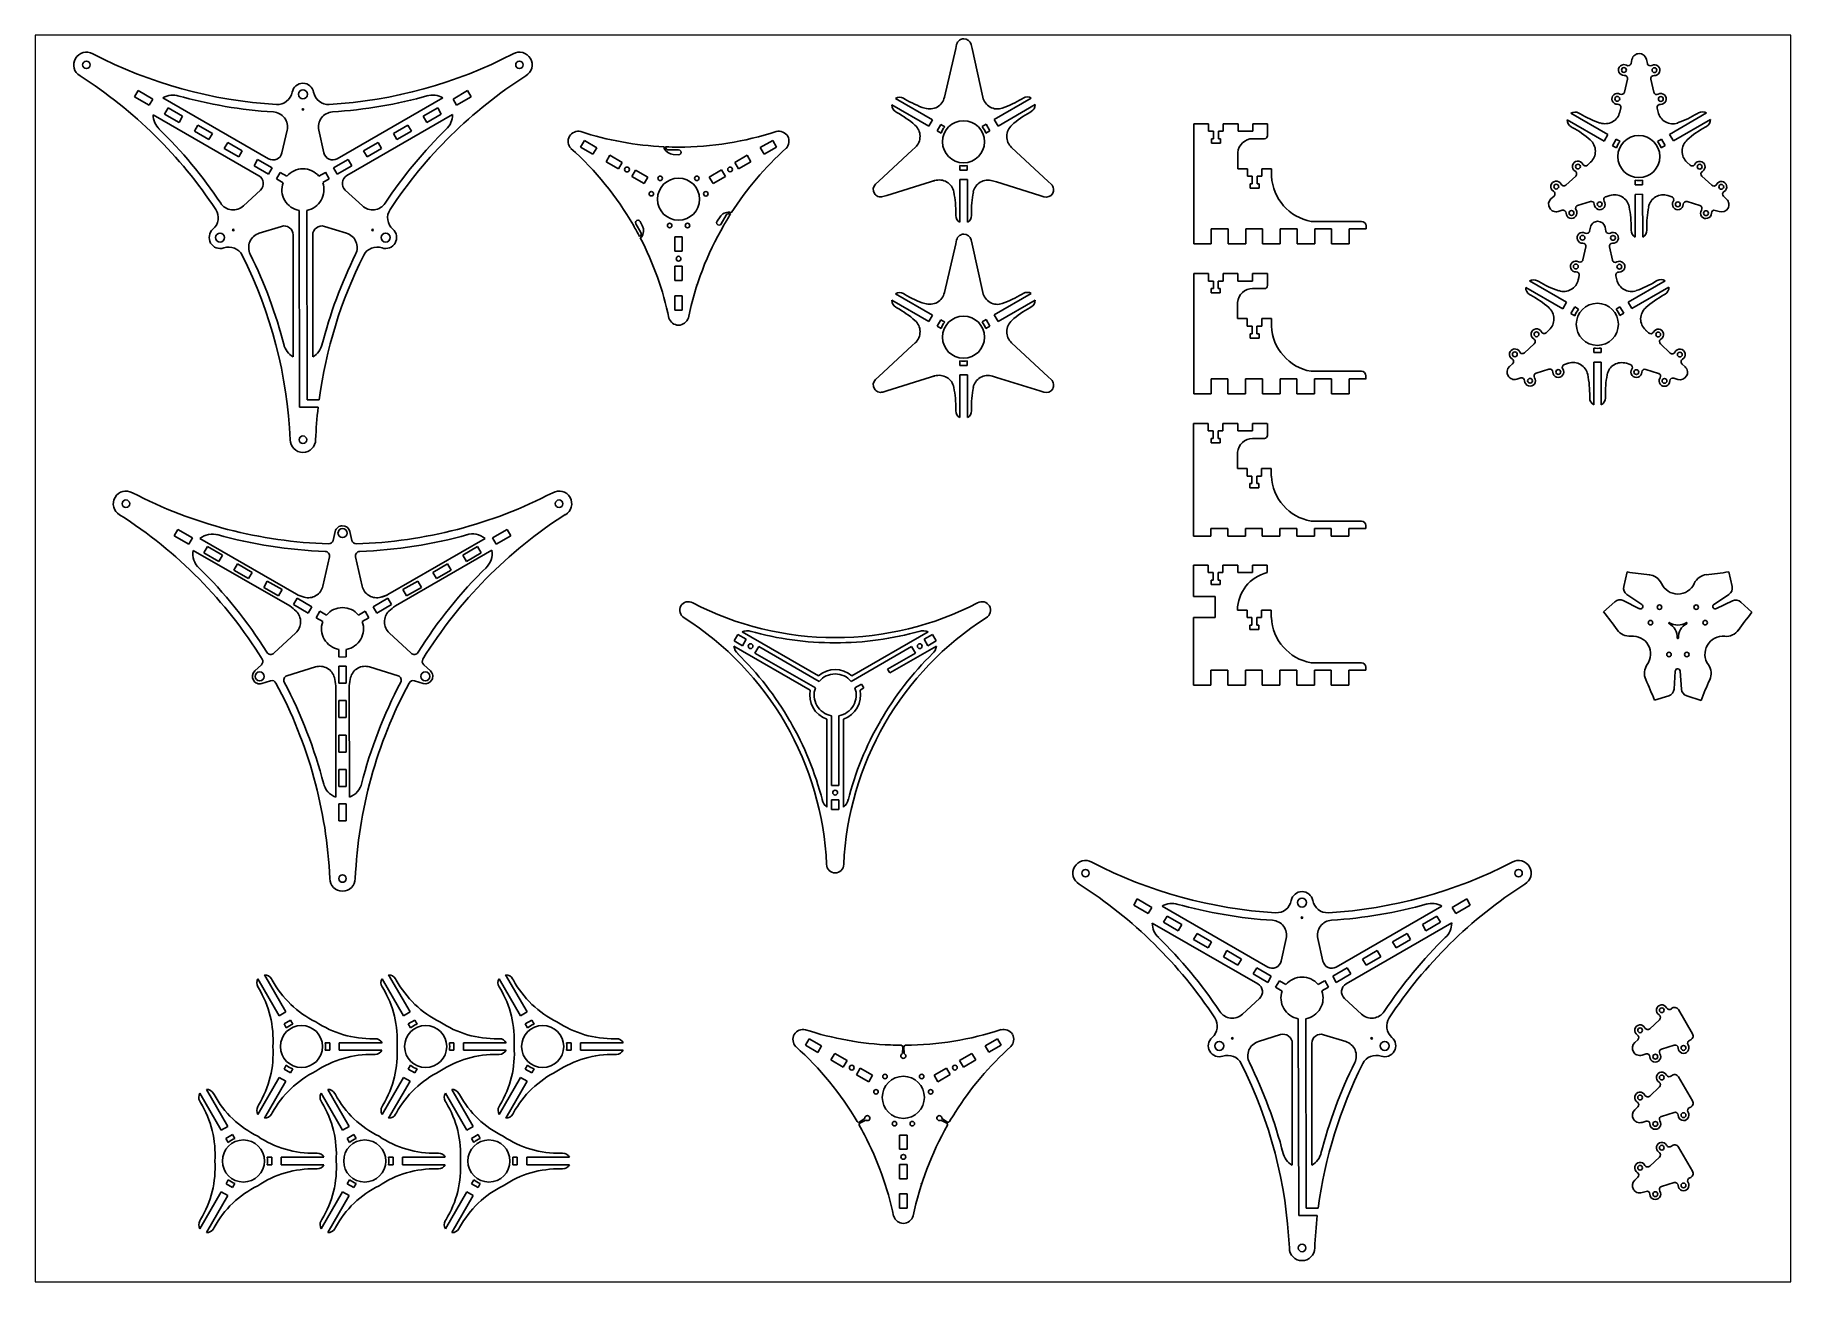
# Paper-space layout 'Layout2' of a CAD drawing. Header units: millimetres. Extents: x 0 to 1167, y 0 to 830.
# The model-space entities are those that its viewports show. They can reach past a viewport. Long polylines and large blocks are cut down to what shows.
import ezdxf

# ---------------------------------------------------------------- set-up
doc = ezdxf.new("R2010")
doc.units = ezdxf.units.MM
doc.layers.get('0').update_dxf_attribs({"true_color": 0xe7f0ff})

msp = doc.modelspace()

# ---------------------------------------------------------------- linework, layer by layer
at = {"color": 150}
for p, q in [((12493.894, 1367.581), (12486.407, 1335.187)), ((12494.515, 1370.265), (12493.894, 1367.581)), ((12504.78, 1367.535), (12504.182, 1370.225)), ((12504.78, 1367.535), (12511.967, 1335.216)), ((12453.883, 1334.433), (12478.541, 1320.268)), ((12460.045, 1334.034), (12459.204, 1334.518)), ((12519.555, 1320.336), (12544.173, 1334.608)), ((12538.834, 1334.683), (12537.996, 1334.196)), ((12451.396, 1330.095), (12476.058, 1315.928)), ((12454.001, 1325.465), (12454.842, 1324.982)), ((12478.541, 1320.268), (12476.058, 1315.928)), ((12522.071, 1316.015), (12519.555, 1320.336)), ((12522.071, 1316.015), (12546.661, 1330.27)), ((12543.234, 1325.164), (12544.073, 1325.65)), ((12483.985, 1317.141), (12481.501, 1312.801)), ((12481.501, 1312.801), (12484.13, 1311.291)), ((12483.992, 1317.136), (12486.62, 1315.626)), ((12514.096, 1317.226), (12511.477, 1315.7)), ((12516.613, 1312.905), (12513.993, 1311.38)), ((12516.62, 1312.91), (12514.096, 1317.226)), ((12464.981, 1299.94), (12442.688, 1279.314)), ((12464.981, 1299.94), (12466.99, 1301.799)), ((12531.055, 1301.812), (12555.402, 1279.17)), ((12496.622, 1286.746), (12496.615, 1289.777)), ((12496.622, 1286.738), (12501.622, 1286.757)), ((12501.622, 1286.757), (12501.615, 1289.789)), ((12442.688, 1279.314), (12440.665, 1277.443)), ((12477.14, 1278.88), (12448.131, 1269.887)), ((12477.14, 1278.88), (12479.888, 1279.732)), ((12477.14, 1278.88), (12479.755, 1279.691)), ((12496.636, 1280.46), (12501.636, 1280.48)), ((12496.689, 1252.029), (12496.636, 1280.46)), ((12501.689, 1252.032), (12501.636, 1280.48)), ((12520.949, 1278.824), (12518.336, 1279.641)), ((12520.949, 1278.824), (12549.935, 1269.756)), ((12557.42, 1277.293), (12555.402, 1279.17)), ((12445.499, 1269.071), (12448.131, 1269.887)), ((12549.935, 1269.756), (12552.564, 1268.934)), ((12493.964, 1257.558), (12493.966, 1256.588)), ((12504.407, 1256.61), (12504.405, 1257.58)), ((12493.894, 1237.606), (12486.407, 1205.212)), ((12494.515, 1240.291), (12493.894, 1237.606)), ((12504.78, 1237.561), (12504.182, 1240.251)), ((12504.78, 1237.561), (12511.967, 1205.242)), ((12453.883, 1204.458), (12478.541, 1190.293)), ((12460.045, 1204.06), (12459.204, 1204.543)), ((12519.555, 1190.361), (12544.173, 1204.633)), ((12538.834, 1204.708), (12537.996, 1204.221)), ((12451.396, 1200.121), (12476.058, 1185.954)), ((12454.001, 1195.49), (12454.842, 1195.007)), ((12522.071, 1186.041), (12546.661, 1200.296)), ((12543.234, 1195.189), (12544.073, 1195.676)), ((12478.541, 1190.293), (12476.058, 1185.954)), ((12483.985, 1187.166), (12481.501, 1182.826)), ((12481.501, 1182.826), (12484.13, 1181.316)), ((12483.992, 1187.162), (12486.62, 1185.652)), ((12514.096, 1187.252), (12511.477, 1185.726)), ((12516.613, 1182.931), (12513.993, 1181.405)), ((12516.62, 1182.935), (12514.096, 1187.252)), ((12522.071, 1186.041), (12519.555, 1190.361)), ((12464.981, 1169.966), (12442.688, 1149.34)), ((12464.981, 1169.966), (12466.99, 1171.825)), ((12531.055, 1171.838), (12555.402, 1149.195)), ((12496.622, 1156.772), (12496.615, 1159.803)), ((12496.622, 1156.763), (12501.622, 1156.783)), ((12501.622, 1156.783), (12501.615, 1159.814)), ((12442.688, 1149.34), (12440.665, 1147.469)), ((12477.14, 1148.906), (12448.131, 1139.912)), ((12477.14, 1148.906), (12479.888, 1149.757)), ((12477.14, 1148.906), (12479.755, 1149.716)), ((12496.636, 1150.485), (12501.636, 1150.505)), ((12496.689, 1122.054), (12496.636, 1150.485)), ((12501.689, 1122.057), (12501.636, 1150.505)), ((12520.949, 1148.849), (12518.336, 1149.667)), ((12520.949, 1148.849), (12549.935, 1139.782)), ((12557.42, 1147.319), (12555.402, 1149.195)), ((12445.499, 1139.096), (12448.131, 1139.912)), ((12549.935, 1139.782), (12552.564, 1138.959)), ((12493.964, 1127.583), (12493.966, 1126.613)), ((12504.407, 1126.636), (12504.405, 1127.605))]:
    msp.add_line(p, q, dxfattribs=at)
at = {"color": 6}
for p, q in [((12943.592, 1360.416), (12942.972, 1357.732)), ((12953.857, 1357.686), (12953.259, 1360.376)), ((12940.554, 1347.274), (12938.549, 1338.598)), ((12940.554, 1347.274), (12938.549, 1338.598)), ((12956.187, 1347.209), (12958.12, 1338.517)), ((12900.473, 1320.246), (12925.135, 1306.079)), ((12902.96, 1324.584), (12927.618, 1310.419)), ((12909.122, 1324.185), (12908.281, 1324.669)), ((12936.132, 1328.141), (12935.484, 1325.338)), ((12936.132, 1328.141), (12935.515, 1325.474)), ((12960.45, 1328.039), (12961.044, 1325.367)), ((12968.632, 1310.487), (12993.25, 1324.759)), ((12971.148, 1306.166), (12995.738, 1320.421)), ((12987.911, 1324.834), (12987.073, 1324.347)), ((12903.079, 1315.616), (12903.92, 1315.133)), ((12927.618, 1310.419), (12925.135, 1306.079)), ((12971.148, 1306.166), (12968.632, 1310.487)), ((12992.311, 1315.315), (12993.15, 1315.801)), ((12933.062, 1307.292), (12930.579, 1302.952)), ((12930.579, 1302.952), (12933.207, 1301.442)), ((12933.069, 1307.287), (12935.698, 1305.777)), ((12963.173, 1307.377), (12960.554, 1305.851)), ((12965.69, 1303.056), (12963.07, 1301.531)), ((12965.697, 1303.061), (12963.173, 1307.377)), ((12914.058, 1290.091), (12916.067, 1291.95)), ((12982.239, 1290.004), (12980.132, 1291.963)), ((12982.239, 1290.004), (12980.235, 1291.868)), ((12899.643, 1276.755), (12906.18, 1282.802)), ((12945.699, 1276.897), (12945.692, 1279.928)), ((12945.699, 1276.889), (12950.699, 1276.908)), ((12950.699, 1276.908), (12950.692, 1279.94)), ((12996.619, 1276.63), (12990.099, 1282.695)), ((12996.619, 1276.63), (12990.099, 1282.695)), ((12891.765, 1269.465), (12889.742, 1267.594)), ((12907.46, 1263.216), (12915.965, 1265.853)), ((12907.46, 1263.216), (12915.965, 1265.853)), ((12926.217, 1269.031), (12928.965, 1269.883)), ((12926.217, 1269.031), (12928.832, 1269.842)), ((12945.713, 1270.611), (12950.713, 1270.631)), ((12945.766, 1242.18), (12945.713, 1270.611)), ((12950.766, 1242.183), (12950.713, 1270.631)), ((12970.026, 1268.975), (12967.413, 1269.792)), ((12988.768, 1263.112), (12980.27, 1265.77)), ((13006.497, 1267.444), (13004.479, 1269.321)), ((12894.576, 1259.222), (12897.208, 1260.038)), ((12999.012, 1259.907), (13001.642, 1259.085)), ((12916.033, 1248.822), (12915.412, 1246.137)), ((12926.298, 1246.091), (12925.7, 1248.781)), ((12943.041, 1247.709), (12943.043, 1246.739)), ((12953.484, 1246.761), (12953.482, 1247.731)), ((12912.995, 1235.679), (12910.989, 1227.003)), ((12912.995, 1235.679), (12910.989, 1227.003)), ((12928.628, 1235.614), (12930.561, 1226.922)), ((12908.572, 1216.546), (12907.924, 1213.743)), ((12908.572, 1216.546), (12907.956, 1213.879)), ((12932.891, 1216.445), (12933.485, 1213.772)), ((12872.914, 1208.651), (12897.576, 1194.484)), ((12875.401, 1212.989), (12900.059, 1198.824)), ((12875.519, 1204.021), (12876.36, 1203.538)), ((12881.562, 1212.591), (12880.722, 1213.074)), ((12941.073, 1198.892), (12965.691, 1213.164)), ((12943.589, 1194.571), (12968.178, 1208.827)), ((12960.352, 1213.239), (12959.513, 1212.752)), ((12964.751, 1203.72), (12965.59, 1204.206)), ((12900.059, 1198.824), (12897.576, 1194.484)), ((12905.502, 1195.697), (12903.019, 1191.357)), ((12903.019, 1191.357), (12905.648, 1189.847)), ((12905.51, 1195.693), (12908.138, 1194.183)), ((12935.614, 1195.782), (12932.995, 1194.257)), ((12938.13, 1191.462), (12935.511, 1189.936)), ((12938.138, 1191.466), (12935.614, 1195.782)), ((12943.589, 1194.571), (12941.073, 1198.892)), ((12886.498, 1178.497), (12888.508, 1180.356)), ((12954.68, 1178.409), (12952.573, 1180.368)), ((12954.68, 1178.409), (12952.675, 1180.273)), ((12872.084, 1165.16), (12878.62, 1171.207)), ((12918.139, 1165.302), (12918.132, 1168.334)), ((12923.139, 1165.314), (12923.132, 1168.345)), ((12969.06, 1165.036), (12962.539, 1171.1)), ((12969.06, 1165.036), (12962.539, 1171.1)), ((12864.206, 1157.871), (12862.183, 1155.999)), ((12898.658, 1157.436), (12901.405, 1158.288)), ((12898.658, 1157.436), (12901.272, 1158.247)), ((12918.139, 1165.294), (12923.139, 1165.314)), ((12918.154, 1159.016), (12923.154, 1159.036)), ((12918.207, 1130.585), (12918.154, 1159.016)), ((12923.207, 1130.588), (12923.154, 1159.036)), ((12942.467, 1157.38), (12939.854, 1158.197)), ((12978.937, 1155.85), (12976.919, 1157.726)), ((12867.017, 1147.627), (12869.649, 1148.443)), ((12879.9, 1151.621), (12888.406, 1154.258)), ((12879.9, 1151.621), (12888.406, 1154.258)), ((12961.209, 1151.517), (12952.71, 1154.176)), ((12971.452, 1148.313), (12974.082, 1147.49)), ((12915.482, 1136.114), (12915.484, 1135.144)), ((12925.925, 1135.166), (12925.923, 1136.136))]:
    msp.add_line(p, q, dxfattribs=at)
at = {"color": 7}
for p, q in [((11947.921, 1335.518), (11950.269, 1339.59)), ((11957.589, 1329.936), (11947.921, 1335.518)), ((11950.269, 1339.59), (11959.94, 1334.011)), ((11959.94, 1334.011), (11957.589, 1329.936)), ((11966.754, 1334.812), (12037.023, 1294.274)), ((12152.818, 1334.888), (12082.593, 1294.312)), ((12159.681, 1334.007), (12169.35, 1339.589)), ((12162.035, 1329.933), (12159.681, 1334.007)), ((12171.701, 1335.519), (12162.035, 1329.933)), ((12169.35, 1339.589), (12171.701, 1335.519)), ((11960.257, 1323.551), (12030.51, 1283.023)), ((11967.778, 1324.054), (11970.128, 1328.124)), ((11977.446, 1318.472), (11967.778, 1324.054)), ((11970.128, 1328.124), (11979.795, 1322.543)), ((11979.795, 1322.543), (11977.446, 1318.472)), ((12159.322, 1323.632), (12089.079, 1283.046)), ((12139.824, 1322.542), (12149.493, 1328.124)), ((12142.176, 1318.473), (12139.824, 1322.542)), ((12151.843, 1324.054), (12142.176, 1318.473)), ((12149.493, 1328.124), (12151.843, 1324.054)), ((11987.632, 1312.586), (11989.984, 1316.66)), ((11997.303, 1307.008), (11987.632, 1312.586)), ((11989.984, 1316.66), (11999.654, 1311.083)), ((11999.654, 1311.083), (11997.303, 1307.008)), ((12049.292, 1313.223), (12045.873, 1298.144)), ((12073.739, 1298.18), (12070.322, 1313.251)), ((12119.968, 1311.078), (12129.634, 1316.664)), ((12122.321, 1307.005), (12119.968, 1311.078)), ((12131.986, 1312.59), (12122.321, 1307.005)), ((12129.634, 1316.664), (12131.986, 1312.59)), ((12007.489, 1301.122), (12009.841, 1305.196)), ((12017.16, 1295.543), (12007.489, 1301.122)), ((12009.841, 1305.196), (12019.51, 1299.618)), ((12019.51, 1299.618), (12017.16, 1295.543)), ((12100.111, 1299.614), (12109.777, 1305.2)), ((12102.465, 1295.54), (12100.111, 1299.614)), ((12112.129, 1301.125), (12102.465, 1295.54)), ((12109.777, 1305.2), (12112.129, 1301.125)), ((12027.348, 1289.661), (12029.696, 1293.732)), ((12037.017, 1284.079), (12027.348, 1289.661)), ((12029.696, 1293.732), (12039.367, 1288.154)), ((12039.367, 1288.154), (12037.017, 1284.079)), ((12044.736, 1285.212), (12042.245, 1280.876)), ((12044.743, 1285.208), (12049.126, 1282.68)), ((12074.867, 1285.221), (12070.486, 1282.689)), ((12074.879, 1285.252), (12077.381, 1280.923)), ((12080.254, 1288.149), (12089.923, 1293.731)), ((12082.608, 1284.076), (12080.254, 1288.149)), ((12092.274, 1289.662), (12082.608, 1284.076)), ((12089.923, 1293.731), (12092.274, 1289.662)), ((12031.587, 1273.422), (12020.243, 1262.926)), ((12042.245, 1280.876), (12046.628, 1278.349)), ((12077.381, 1280.923), (12073.005, 1278.384)), ((12099.355, 1262.946), (12088.006, 1273.447)), ((12030.783, 1244.729), (12045.551, 1249.307)), ((12057.599, 1128.944), (12057.338, 1259.852)), ((12062.589, 1133.944), (12062.338, 1259.862)), ((12074.105, 1249.296), (12088.865, 1244.72)), ((12053.356, 1162.453), (12053.328, 1243.578)), ((12066.356, 1162.458), (12066.328, 1243.563)), ((12070.6, 1133.944), (12062.589, 1133.944)), ((12069.977, 1128.944), (12057.599, 1128.944)), ((12612.304, 797.759), (12614.653, 801.831)), ((12621.973, 792.177), (12612.304, 797.759)), ((12614.653, 801.831), (12624.323, 796.252)), ((12624.323, 796.252), (12621.973, 792.177)), ((12631.137, 797.053), (12701.407, 756.515)), ((12817.201, 797.129), (12746.976, 756.553)), ((12824.065, 796.248), (12833.733, 801.83)), ((12826.419, 792.174), (12824.065, 796.248)), ((12836.085, 797.76), (12826.419, 792.174)), ((12833.733, 801.83), (12836.085, 797.76)), ((12624.641, 785.792), (12694.894, 745.264)), ((12632.161, 786.295), (12634.511, 790.365)), ((12641.83, 780.713), (12632.161, 786.295)), ((12634.511, 790.365), (12644.178, 784.784)), ((12644.178, 784.784), (12641.83, 780.713)), ((12823.705, 785.873), (12753.463, 745.287)), ((12804.208, 784.783), (12813.877, 790.365)), ((12806.56, 780.714), (12804.208, 784.783)), ((12816.227, 786.295), (12806.56, 780.714)), ((12813.877, 790.365), (12816.227, 786.295)), ((12652.016, 774.827), (12654.368, 778.901)), ((12661.686, 769.249), (12652.016, 774.827)), ((12654.368, 778.901), (12664.037, 773.324)), ((12664.037, 773.324), (12661.686, 769.249)), ((12713.676, 775.464), (12710.257, 760.385)), ((12738.123, 760.421), (12734.705, 775.492)), ((12784.351, 773.319), (12794.018, 778.905)), ((12786.705, 769.246), (12784.351, 773.319)), ((12796.37, 774.831), (12786.705, 769.246)), ((12794.018, 778.905), (12796.37, 774.831)), ((12671.873, 763.363), (12674.225, 767.437)), ((12681.543, 757.784), (12671.873, 763.363)), ((12674.225, 767.437), (12683.894, 761.859)), ((12683.894, 761.859), (12681.543, 757.784)), ((12764.494, 761.855), (12774.161, 767.441)), ((12766.848, 757.781), (12764.494, 761.855)), ((12776.513, 763.366), (12766.848, 757.781)), ((12774.161, 767.441), (12776.513, 763.366)), ((12691.732, 751.902), (12694.08, 755.973)), ((12701.4, 746.32), (12691.732, 751.902)), ((12694.08, 755.973), (12703.751, 750.395)), ((12703.751, 750.395), (12701.4, 746.32)), ((12709.119, 747.453), (12706.629, 743.117)), ((12709.127, 747.449), (12713.51, 744.921)), ((12739.251, 747.462), (12734.87, 744.93)), ((12739.262, 747.493), (12741.765, 743.164)), ((12744.638, 750.39), (12754.306, 755.972)), ((12746.991, 746.317), (12744.638, 750.39)), ((12756.658, 751.903), (12746.991, 746.317)), ((12754.306, 755.972), (12756.658, 751.903)), ((12695.97, 735.662), (12684.627, 725.167)), ((12706.629, 743.117), (12711.012, 740.59)), ((12741.765, 743.164), (12737.388, 740.625)), ((12763.739, 725.187), (12752.39, 735.688)), ((12721.982, 591.185), (12721.721, 722.093)), ((12726.972, 596.185), (12726.721, 722.103)), ((12695.167, 706.969), (12709.935, 711.548)), ((12717.739, 624.694), (12717.712, 705.819)), ((12730.739, 624.699), (12730.712, 705.804)), ((12738.488, 711.537), (12753.249, 706.961)), ((12734.983, 596.185), (12726.972, 596.185)), ((12734.36, 591.185), (12721.982, 591.185))]:
    msp.add_line(p, q, dxfattribs=at)
at = {"color": 2}
for p, q in [((12652.258, 1317.615), (12662.058, 1317.615)), ((12652.258, 1287.615), (12652.258, 1317.615)), ((12662.058, 1317.615), (12662.058, 1312.615)), ((12662.058, 1312.615), (12665.358, 1312.615)), ((12665.358, 1312.615), (12665.358, 1307.615)), ((12668.558, 1312.615), (12671.857, 1312.615)), ((12668.558, 1307.615), (12668.558, 1312.615)), ((12671.857, 1312.615), (12671.857, 1317.615)), ((12671.857, 1317.615), (12681.657, 1317.615)), ((12681.657, 1317.615), (12681.657, 1312.615)), ((12681.657, 1312.615), (12691.456, 1312.615)), ((12691.456, 1312.615), (12691.456, 1317.615)), ((12691.456, 1317.615), (12701.255, 1317.615)), ((12701.255, 1309.615), (12701.255, 1317.615)), ((12665.358, 1307.615), (12663.958, 1307.615)), ((12663.958, 1307.615), (12663.958, 1304.715)), ((12663.958, 1304.715), (12669.958, 1304.715)), ((12669.958, 1307.615), (12668.558, 1307.615)), ((12669.958, 1304.715), (12669.958, 1307.615)), ((12681.491, 1298.393), (12681.491, 1287.615)), ((12699.255, 1307.615), (12691.456, 1307.615)), ((12652.258, 1237.615), (12652.258, 1287.615)), ((12681.507, 1287.615), (12687.904, 1287.615)), ((12687.904, 1282.615), (12687.904, 1287.615)), ((12697.527, 1287.615), (12697.527, 1282.615)), ((12703.943, 1287.615), (12697.527, 1287.615)), ((12703.943, 1287.615), (12703.943, 1282.615)), ((12691.116, 1282.615), (12687.904, 1282.615)), ((12691.116, 1277.615), (12689.716, 1277.615)), ((12689.716, 1277.615), (12689.716, 1274.715)), ((12689.716, 1274.715), (12695.716, 1274.715)), ((12691.116, 1282.615), (12691.116, 1277.615)), ((12697.527, 1282.615), (12694.316, 1282.615)), ((12694.316, 1277.615), (12694.316, 1282.615)), ((12695.716, 1277.615), (12694.316, 1277.615)), ((12695.716, 1274.715), (12695.716, 1277.615)), ((12763.792, 1252.615), (12730.286, 1252.615)), ((12766.792, 1247.615), (12766.792, 1249.615)), ((12652.258, 1237.615), (12663.837, 1237.615)), ((12663.837, 1237.615), (12663.837, 1247.615)), ((12663.837, 1247.615), (12675.005, 1247.615)), ((12675.005, 1247.615), (12675.005, 1237.615)), ((12675.005, 1237.615), (12686.773, 1237.615)), ((12686.773, 1237.615), (12686.773, 1247.615)), ((12686.773, 1247.615), (12697.942, 1247.615)), ((12697.942, 1247.615), (12697.942, 1237.615)), ((12697.942, 1237.615), (12709.71, 1237.615)), ((12709.71, 1237.615), (12709.71, 1247.615)), ((12709.71, 1247.615), (12720.878, 1247.615)), ((12720.878, 1247.615), (12720.878, 1237.615)), ((12720.878, 1237.615), (12732.647, 1237.615)), ((12732.647, 1237.615), (12732.647, 1247.615)), ((12732.647, 1247.615), (12743.815, 1247.615)), ((12743.815, 1247.615), (12743.815, 1237.615)), ((12743.815, 1237.615), (12755.583, 1237.615)), ((12755.583, 1237.615), (12755.583, 1247.615)), ((12755.583, 1247.615), (12766.902, 1247.615)), ((12652.149, 1217.908), (12661.948, 1217.908)), ((12652.149, 1187.908), (12652.149, 1217.908)), ((12661.948, 1217.908), (12661.948, 1212.908)), ((12671.748, 1212.908), (12671.748, 1217.908)), ((12671.748, 1217.908), (12681.547, 1217.908)), ((12681.547, 1217.908), (12681.547, 1212.908)), ((12691.347, 1212.908), (12691.347, 1217.908)), ((12691.347, 1217.908), (12701.146, 1217.908)), ((12701.146, 1209.908), (12701.146, 1217.908)), ((12661.948, 1212.908), (12665.248, 1212.908)), ((12665.248, 1207.908), (12663.848, 1207.908)), ((12663.848, 1207.908), (12663.848, 1205.008)), ((12663.848, 1205.008), (12669.848, 1205.008)), ((12665.248, 1212.908), (12665.248, 1207.908)), ((12668.448, 1212.908), (12671.748, 1212.908)), ((12668.448, 1207.908), (12668.448, 1212.908)), ((12669.848, 1207.908), (12668.448, 1207.908)), ((12669.848, 1205.008), (12669.848, 1207.908)), ((12681.547, 1212.908), (12691.347, 1212.908)), ((12699.146, 1207.908), (12691.347, 1207.908)), ((12681.382, 1198.686), (12681.382, 1187.908)), ((12652.149, 1137.908), (12652.149, 1187.908)), ((12681.398, 1187.908), (12687.794, 1187.908)), ((12687.794, 1182.908), (12687.794, 1187.908)), ((12691.006, 1182.908), (12687.794, 1182.908)), ((12691.006, 1182.908), (12691.006, 1177.908)), ((12697.418, 1182.908), (12694.206, 1182.908)), ((12694.206, 1177.908), (12694.206, 1182.908)), ((12697.418, 1187.908), (12697.418, 1182.908)), ((12703.834, 1187.908), (12697.418, 1187.908)), ((12703.834, 1187.908), (12703.834, 1182.908)), ((12691.006, 1177.908), (12689.606, 1177.908)), ((12689.606, 1177.908), (12689.606, 1175.008)), ((12689.606, 1175.008), (12695.606, 1175.008)), ((12695.606, 1177.908), (12694.206, 1177.908)), ((12695.606, 1175.008), (12695.606, 1177.908)), ((12663.727, 1137.908), (12663.727, 1147.908)), ((12663.727, 1147.908), (12674.896, 1147.908)), ((12674.896, 1147.908), (12674.896, 1137.908)), ((12686.664, 1137.908), (12686.664, 1147.908)), ((12686.664, 1147.908), (12697.832, 1147.908)), ((12697.832, 1147.908), (12697.832, 1137.908)), ((12709.601, 1137.908), (12709.601, 1147.908)), ((12709.601, 1147.908), (12720.769, 1147.908)), ((12720.769, 1147.908), (12720.769, 1137.908)), ((12763.683, 1152.908), (12730.176, 1152.908)), ((12732.537, 1137.908), (12732.537, 1147.908)), ((12732.537, 1147.908), (12743.706, 1147.908)), ((12743.706, 1147.908), (12743.706, 1137.908)), ((12755.474, 1137.908), (12755.474, 1147.908)), ((12755.474, 1147.908), (12766.792, 1147.908)), ((12766.683, 1147.908), (12766.683, 1149.908)), ((12652.149, 1137.908), (12663.727, 1137.908)), ((12674.896, 1137.908), (12686.664, 1137.908)), ((12697.832, 1137.908), (12709.601, 1137.908)), ((12720.769, 1137.908), (12732.537, 1137.908)), ((12743.706, 1137.908), (12755.474, 1137.908)), ((12652.04, 1118.201), (12661.839, 1118.201)), ((12652.04, 1088.201), (12652.04, 1118.201)), ((12661.839, 1118.201), (12661.839, 1113.201)), ((12661.839, 1113.201), (12665.139, 1113.201)), ((12665.139, 1113.201), (12665.139, 1108.201)), ((12668.339, 1113.201), (12671.639, 1113.201)), ((12668.339, 1108.201), (12668.339, 1113.201)), ((12671.639, 1113.201), (12671.639, 1118.201)), ((12671.639, 1118.201), (12681.438, 1118.201)), ((12681.438, 1118.201), (12681.438, 1113.201)), ((12681.438, 1113.201), (12691.237, 1113.201)), ((12691.237, 1113.201), (12691.237, 1118.201)), ((12691.237, 1118.201), (12701.037, 1118.201)), ((12701.146, 1110.201), (12701.146, 1118.201)), ((12665.139, 1108.201), (12663.739, 1108.201)), ((12663.739, 1108.201), (12663.739, 1105.301)), ((12663.739, 1105.301), (12669.739, 1105.301)), ((12669.739, 1108.201), (12668.339, 1108.201)), ((12669.739, 1105.301), (12669.739, 1108.201)), ((12681.382, 1098.978), (12681.382, 1088.201)), ((12699.146, 1108.201), (12691.347, 1108.201)), ((12652.04, 1043.201), (12652.04, 1088.201)), ((12681.289, 1088.201), (12687.685, 1088.201)), ((12687.685, 1083.201), (12687.685, 1088.201)), ((12697.309, 1088.201), (12697.309, 1083.201)), ((12703.725, 1088.201), (12697.309, 1088.201)), ((12703.725, 1088.201), (12703.725, 1083.201)), ((12690.897, 1083.201), (12687.685, 1083.201)), ((12690.897, 1078.201), (12689.497, 1078.201)), ((12689.497, 1078.201), (12689.497, 1075.301)), ((12689.497, 1075.301), (12695.497, 1075.301)), ((12690.897, 1083.201), (12690.897, 1078.201)), ((12697.309, 1083.201), (12694.097, 1083.201)), ((12694.097, 1078.201), (12694.097, 1083.201)), ((12695.497, 1078.201), (12694.097, 1078.201)), ((12695.497, 1075.301), (12695.497, 1078.201)), ((12763.683, 1053.201), (12730.176, 1053.201)), ((12652.04, 1043.201), (12663.618, 1043.201)), ((12663.618, 1043.201), (12663.618, 1048.201)), ((12663.618, 1048.201), (12674.786, 1048.201)), ((12674.786, 1048.201), (12674.786, 1043.201)), ((12674.786, 1043.201), (12686.555, 1043.201)), ((12686.555, 1043.201), (12686.555, 1048.201)), ((12686.555, 1048.201), (12697.723, 1048.201)), ((12697.723, 1048.201), (12697.723, 1043.201)), ((12697.723, 1043.201), (12709.491, 1043.201)), ((12709.491, 1043.201), (12709.491, 1048.201)), ((12709.491, 1048.201), (12720.66, 1048.201)), ((12720.66, 1048.201), (12720.66, 1043.201)), ((12720.66, 1043.201), (12732.428, 1043.201)), ((12732.428, 1043.201), (12732.428, 1048.201)), ((12732.428, 1048.201), (12743.596, 1048.201)), ((12743.596, 1048.201), (12743.596, 1043.201)), ((12743.596, 1043.201), (12755.365, 1043.201)), ((12755.365, 1043.201), (12755.365, 1048.201)), ((12755.365, 1048.201), (12766.683, 1048.201)), ((12766.683, 1048.201), (12766.683, 1050.201)), ((12652.04, 1023.977), (12661.839, 1023.977)), ((12652.04, 1002.975), (12652.04, 1023.977)), ((12661.839, 1023.977), (12661.839, 1018.977)), ((12661.839, 1018.977), (12665.139, 1018.977)), ((12665.139, 1018.977), (12665.139, 1013.977)), ((12668.339, 1018.977), (12671.639, 1018.977)), ((12668.339, 1013.977), (12668.339, 1018.977)), ((12671.639, 1018.977), (12671.639, 1023.977)), ((12671.639, 1023.977), (12681.438, 1023.977)), ((12681.438, 1023.977), (12681.438, 1018.977)), ((12681.438, 1018.977), (12691.237, 1018.977)), ((12691.237, 1018.977), (12691.237, 1023.977)), ((12691.237, 1023.977), (12701.037, 1023.977)), ((12701.037, 1023.977), (12701.037, 1018.977)), ((12665.139, 1013.977), (12663.739, 1013.977)), ((12663.739, 1013.977), (12663.739, 1011.077)), ((12663.739, 1011.077), (12669.739, 1011.077)), ((12669.739, 1013.977), (12668.339, 1013.977)), ((12669.739, 1011.077), (12669.739, 1013.977)), ((12652.04, 1002.975), (12666.375, 1002.97)), ((12666.375, 1002.97), (12666.375, 988.977)), ((12681.289, 993.977), (12687.685, 993.977)), ((12687.685, 988.977), (12687.685, 993.977)), ((12697.309, 993.977), (12697.309, 988.977)), ((12703.725, 993.977), (12697.309, 993.977)), ((12703.725, 993.977), (12703.725, 988.977)), ((12652.04, 943.977), (12652.04, 988.982)), ((12666.375, 988.977), (12652.04, 988.977)), ((12690.897, 988.977), (12687.685, 988.977)), ((12690.897, 983.977), (12689.497, 983.977)), ((12689.497, 983.977), (12689.497, 981.077)), ((12689.497, 981.077), (12695.497, 981.077)), ((12690.897, 988.977), (12690.897, 983.977)), ((12697.309, 988.977), (12694.097, 988.977)), ((12694.097, 983.977), (12694.097, 988.977)), ((12695.497, 983.977), (12694.097, 983.977)), ((12695.497, 981.077), (12695.497, 983.977)), ((12763.683, 958.977), (12730.176, 958.977)), ((12663.618, 943.977), (12663.618, 953.977)), ((12663.618, 953.977), (12674.786, 953.977)), ((12674.786, 953.977), (12674.786, 943.977)), ((12686.555, 943.977), (12686.555, 953.977)), ((12686.555, 953.977), (12697.723, 953.977)), ((12697.723, 953.977), (12697.723, 943.977)), ((12709.491, 943.977), (12709.491, 953.977)), ((12709.491, 953.977), (12720.66, 953.977)), ((12720.66, 953.977), (12720.66, 943.977)), ((12732.428, 943.977), (12732.428, 953.977)), ((12732.428, 953.977), (12743.596, 953.977)), ((12743.596, 953.977), (12743.596, 943.977)), ((12755.365, 943.977), (12755.365, 953.977)), ((12755.365, 953.977), (12766.683, 953.977)), ((12766.683, 953.977), (12766.683, 955.977)), ((12652.04, 943.977), (12663.618, 943.977)), ((12674.786, 943.977), (12686.555, 943.977)), ((12697.723, 943.977), (12709.491, 943.977)), ((12720.66, 943.977), (12732.428, 943.977)), ((12743.596, 943.977), (12755.365, 943.977))]:
    msp.add_line(p, q, dxfattribs=at)
at = {"color": 1}
for p, q in [((12244.474, 1302.044), (12246.972, 1306.375)), ((12252.703, 1297.298), (12244.474, 1302.044)), ((12255.201, 1301.629), (12246.972, 1306.375)), ((12252.703, 1297.298), (12255.201, 1301.629)), ((12261.452, 1292.252), (12263.95, 1296.584)), ((12272.179, 1291.838), (12263.95, 1296.584)), ((12302.956, 1300.148), (12309.572, 1300.189)), ((12306.021, 1297.153), (12309.484, 1296.894)), ((12347.006, 1291.868), (12355.231, 1296.621)), ((12355.231, 1296.621), (12357.732, 1292.292)), ((12363.976, 1301.673), (12372.201, 1306.426)), ((12363.976, 1301.673), (12366.477, 1297.344)), ((12366.477, 1297.344), (12374.702, 1302.097)), ((12372.201, 1306.426), (12374.702, 1302.097)), ((12269.681, 1287.507), (12261.452, 1292.252)), ((12269.681, 1287.507), (12272.179, 1291.838)), ((12278.43, 1282.461), (12280.928, 1286.792)), ((12289.156, 1282.046), (12280.928, 1286.792)), ((12330.036, 1282.063), (12338.261, 1286.816)), ((12338.261, 1286.816), (12340.763, 1282.486)), ((12347.006, 1291.868), (12349.507, 1287.539)), ((12349.507, 1287.539), (12357.732, 1292.292)), ((12286.658, 1277.715), (12278.43, 1282.461)), ((12286.658, 1277.715), (12289.156, 1282.046)), ((12330.036, 1282.063), (12332.538, 1277.734)), ((12332.538, 1277.734), (12340.763, 1282.486)), ((12284.529, 1245.232), (12281.187, 1250.943)), ((12285.591, 1249.384), (12284.085, 1252.513)), ((12337.186, 1255.574), (12335.23, 1252.705)), ((12341.313, 1256.731), (12338.039, 1250.981)), ((12312.104, 1242.325), (12307.104, 1242.324)), ((12307.104, 1242.324), (12307.105, 1232.825)), ((12312.104, 1242.325), (12312.105, 1232.825)), ((12312.105, 1232.825), (12307.105, 1232.825)), ((12312.106, 1222.726), (12307.106, 1222.726)), ((12307.106, 1222.726), (12307.106, 1213.226)), ((12312.106, 1222.726), (12312.106, 1213.227)), ((12312.106, 1213.227), (12307.106, 1213.226)), ((12312.107, 1203.127), (12307.107, 1203.127)), ((12307.107, 1203.127), (12307.108, 1193.627)), ((12312.107, 1203.127), (12312.108, 1193.628)), ((12312.108, 1193.628), (12307.108, 1193.627)), ((12940.305, 1019.41), (12938.089, 1009.641)), ((13010.199, 1009.655), (13007.973, 1019.476)), ((12940.214, 1004.36), (12950.196, 997.78)), ((12997.798, 997.607), (13008.073, 1004.373)), ((12932.189, 999.569), (12924.777, 992.753)), ((12948.715, 994.85), (12937.829, 1000.351)), ((13010.425, 1000.19), (12999.837, 995.021)), ((13023.411, 992.583), (13016.06, 999.388)), ((12972.396, 953.475), (12971.59, 941.487)), ((12976.491, 941.425), (12975.695, 953.275)), ((12958.488, 934.081), (12968.065, 937.017)), ((12980.001, 936.942), (12989.619, 933.957)), ((12393.957, 704.496), (12396.455, 708.827)), ((12402.186, 699.75), (12393.957, 704.496)), ((12404.684, 704.081), (12396.455, 708.827)), ((12402.186, 699.75), (12404.684, 704.081)), ((12458.457, 698.964), (12458.653, 703.507)), ((12459.657, 698.965), (12459.453, 703.508)), ((12513.458, 704.126), (12521.683, 708.878)), ((12513.458, 704.126), (12515.96, 699.796)), ((12515.96, 699.796), (12524.185, 704.549)), ((12521.683, 708.878), (12524.185, 704.549)), ((12410.934, 694.704), (12413.432, 699.036)), ((12419.163, 689.959), (12410.934, 694.704)), ((12421.661, 694.29), (12413.432, 699.036)), ((12419.163, 689.959), (12421.661, 694.29)), ((12427.912, 684.913), (12430.41, 689.244)), ((12438.639, 684.498), (12430.41, 689.244)), ((12479.519, 684.515), (12487.744, 689.268)), ((12487.744, 689.268), (12490.245, 684.938)), ((12496.488, 694.32), (12504.713, 699.073)), ((12496.488, 694.32), (12498.99, 689.991)), ((12498.99, 689.991), (12507.215, 694.744)), ((12504.713, 699.073), (12507.215, 694.744)), ((12436.141, 680.167), (12427.912, 684.913)), ((12436.141, 680.167), (12438.639, 684.498)), ((12479.519, 684.515), (12482.02, 680.186)), ((12482.02, 680.186), (12490.245, 684.938)), ((12433.553, 655.754), (12429.72, 653.307)), ((12434.154, 654.715), (12430.121, 652.614)), ((12484.037, 654.75), (12488.073, 652.655)), ((12484.636, 655.789), (12488.472, 653.348)), ((12461.587, 644.777), (12456.587, 644.776)), ((12456.587, 644.776), (12456.587, 635.277)), ((12461.587, 644.777), (12461.587, 635.277)), ((12461.587, 635.277), (12456.587, 635.277)), ((12461.588, 625.178), (12456.588, 625.178)), ((12456.588, 625.178), (12456.589, 615.678)), ((12461.588, 625.178), (12461.589, 615.679)), ((12461.589, 615.679), (12456.589, 615.678)), ((12461.59, 605.579), (12456.59, 605.579)), ((12456.59, 605.579), (12456.59, 596.079)), ((12461.59, 596.08), (12456.59, 596.079)), ((12461.59, 605.579), (12461.59, 596.08))]:
    msp.add_line(p, q, dxfattribs=at)
at = {"color": 251}
for p, q in [((11974.153, 1043.507), (11976.577, 1047.708)), ((11983.952, 1037.85), (11974.153, 1043.507)), ((11976.577, 1047.708), (11986.377, 1042.055)), ((11986.377, 1042.055), (11983.952, 1037.85)), ((11991.284, 1041.56), (12055.49, 1004.52)), ((12081.312, 1046.307), (12079.974, 1040.407)), ((12092.317, 1040.407), (12090.979, 1046.307)), ((12180.958, 1041.638), (12116.32, 1004.289)), ((12185.914, 1042.05), (12195.712, 1047.707)), ((12188.343, 1037.847), (12185.914, 1042.05)), ((12198.139, 1043.508), (12188.343, 1037.847)), ((12195.712, 1047.707), (12198.139, 1043.508)), ((12051.01, 996.761), (11986.786, 1033.764)), ((11994.01, 1032.042), (11996.435, 1036.243)), ((12003.809, 1026.385), (11994.01, 1032.042)), ((11996.435, 1036.243), (12006.232, 1030.586)), ((12006.232, 1030.586), (12003.809, 1026.385)), ((12077.469, 1029.363), (12073.075, 1009.983)), ((12094.821, 1029.363), (12099.216, 1009.983)), ((12185.461, 1033.845), (12121.28, 996.761)), ((12166.057, 1030.585), (12175.855, 1036.243)), ((12168.484, 1026.386), (12166.057, 1030.585)), ((12178.28, 1032.042), (12168.484, 1026.386)), ((12175.855, 1036.243), (12178.28, 1032.042)), ((12013.865, 1020.574), (12016.292, 1024.778)), ((12023.665, 1014.921), (12013.865, 1020.574)), ((12016.292, 1024.778), (12026.091, 1019.126)), ((12026.091, 1019.126), (12023.665, 1014.921)), ((12146.2, 1019.121), (12155.996, 1024.782)), ((12148.629, 1014.918), (12146.2, 1019.121)), ((12158.424, 1020.578), (12148.629, 1014.918)), ((12155.996, 1024.782), (12158.424, 1020.578)), ((12033.721, 1009.11), (12036.149, 1013.314)), ((12043.522, 1003.457), (12033.721, 1009.11)), ((12036.151, 1013.318), (12033.724, 1009.114)), ((12033.724, 1009.114), (12043.518, 1003.454)), ((12036.149, 1013.314), (12045.948, 1007.662)), ((12045.947, 1007.657), (12036.151, 1013.318)), ((12043.518, 1003.454), (12045.947, 1007.657)), ((12045.948, 1007.662), (12043.522, 1003.457)), ((12126.343, 1007.657), (12136.14, 1013.318)), ((12128.772, 1003.454), (12126.343, 1007.657)), ((12138.567, 1009.114), (12128.772, 1003.454)), ((12136.14, 1013.318), (12138.567, 1009.114)), ((12053.58, 997.649), (12056.004, 1001.851)), ((12063.379, 991.992), (12053.58, 997.649)), ((12056.004, 1001.851), (12065.805, 996.197)), ((12065.805, 996.197), (12063.379, 991.992)), ((12071.071, 993.228), (12068.58, 988.892)), ((12071.078, 993.223), (12075.461, 990.696)), ((12101.202, 993.237), (12096.821, 990.705)), ((12103.711, 988.912), (12101.202, 993.237)), ((12106.486, 996.192), (12116.285, 1001.85)), ((12108.915, 991.989), (12106.486, 996.192)), ((12118.712, 997.65), (12108.915, 991.989)), ((12116.285, 1001.85), (12118.712, 997.65)), ((12068.58, 988.892), (12072.963, 986.364)), ((12103.704, 988.907), (12099.323, 986.376)), ((12040.485, 965.304), (12055.072, 978.8)), ((12131.813, 965.326), (12117.22, 978.815)), ((12032.173, 957.614), (12027.732, 953.505)), ((12083.683, 962.808), (12083.673, 967.868)), ((12083.683, 962.8), (12088.683, 962.818)), ((12088.683, 962.818), (12088.673, 967.878)), ((12144.572, 953.533), (12140.129, 957.64)), ((12032.566, 945.133), (12038.344, 946.924)), ((12049.161, 950.277), (12068.142, 956.162)), ((12083.716, 956.758), (12088.57, 956.76)), ((12083.72, 945.444), (12083.716, 956.758)), ((12088.57, 956.76), (12088.57, 945.446)), ((12123.145, 950.295), (12104.161, 956.17)), ((12133.963, 946.947), (12139.742, 945.158)), ((12081.691, 869.54), (12081.666, 943.664)), ((12088.57, 945.446), (12083.72, 945.444)), ((12090.691, 869.543), (12090.666, 944.196)), ((12083.716, 933.83), (12088.57, 933.831)), ((12083.72, 922.517), (12083.716, 933.83)), ((12088.575, 922.517), (12083.72, 922.517)), ((12088.57, 933.831), (12088.575, 922.517)), ((12083.716, 910.901), (12088.57, 910.903)), ((12083.72, 899.588), (12083.716, 910.901)), ((12088.57, 910.903), (12088.575, 899.588)), ((12088.575, 899.588), (12083.72, 899.588)), ((12083.72, 887.972), (12088.57, 887.974)), ((12083.72, 876.66), (12083.72, 887.972)), ((12088.57, 887.974), (12088.57, 876.66)), ((12088.57, 876.66), (12083.72, 876.66)), ((12083.716, 865.044), (12088.57, 865.045)), ((12083.72, 853.729), (12083.716, 865.044)), ((12088.57, 865.045), (12088.57, 853.731)), ((12088.57, 853.731), (12083.72, 853.729))]:
    msp.add_line(p, q, dxfattribs=at)
at = {"color": 3}
for p, q in [((12346.359, 970.093), (12397.11, 940.792)), ((12349.012, 977.799), (12346.502, 973.451)), ((12352.059, 970.246), (12346.502, 973.451)), ((12349.012, 977.799), (12354.568, 974.591)), ((12351.897, 979.597), (12402.61, 950.318)), ((12352.059, 970.246), (12354.568, 974.591)), ((12360.396, 965.437), (12362.903, 969.779)), ((12362.903, 969.779), (12403.062, 946.593)), ((12424.424, 946.59), (12464.574, 969.791)), ((12475.624, 979.619), (12424.873, 950.318)), ((12481.086, 970.071), (12450.123, 952.194)), ((12464.574, 969.791), (12467.081, 965.449)), ((12472.906, 974.606), (12478.461, 977.816)), ((12472.906, 974.606), (12475.415, 970.261)), ((12480.971, 973.469), (12475.415, 970.261)), ((12480.971, 973.469), (12478.461, 977.816)), ((12400.564, 942.267), (12360.396, 965.437)), ((12467.081, 965.449), (12448.623, 954.793)), ((12448.623, 954.793), (12450.123, 952.194)), ((12431.303, 944.793), (12426.921, 942.263)), ((12432.803, 942.195), (12430.373, 940.792)), ((12431.303, 944.793), (12432.803, 942.195)), ((12411.242, 877.393), (12411.242, 923.766)), ((12416.237, 923.765), (12416.255, 877.393)), ((12408.242, 862.954), (12408.242, 921.511)), ((12419.242, 862.909), (12419.242, 921.511)), ((12416.255, 877.393), (12411.242, 877.393)), ((12416.259, 867.77), (12411.242, 867.77)), ((12411.242, 861.354), (12411.242, 867.77)), ((12416.259, 867.77), (12416.262, 861.354)), ((12411.242, 861.354), (12416.262, 861.354))]:
    msp.add_line(p, q, dxfattribs=at)
at = {"color": 4}
for p, q in [((12029.883, 748.762), (12044.113, 724.136)), ((12034.21, 751.267), (12048.438, 726.645)), ((12039.341, 747.832), (12038.856, 748.672)), ((12112.474, 748.762), (12126.704, 724.136)), ((12116.801, 751.267), (12131.029, 726.645)), ((12121.932, 747.832), (12121.447, 748.672)), ((12190.3, 748.762), (12204.531, 724.136)), ((12194.628, 751.267), (12208.856, 726.645)), ((12199.758, 747.832), (12199.274, 748.672)), ((12029.815, 743.449), (12030.3, 742.61)), ((12112.406, 743.449), (12112.891, 742.61)), ((12190.232, 743.449), (12190.718, 742.61)), ((12048.438, 726.645), (12044.113, 724.136)), ((12131.029, 726.645), (12126.704, 724.136)), ((12208.856, 726.645), (12204.531, 724.136)), ((12051.579, 721.21), (12047.254, 718.701)), ((12047.254, 718.701), (12048.771, 716.076)), ((12051.583, 721.202), (12053.1, 718.578)), ((12134.17, 721.21), (12129.845, 718.701)), ((12129.845, 718.701), (12131.362, 716.076)), ((12134.174, 721.202), (12135.691, 718.578)), ((12211.997, 721.21), (12207.672, 718.701)), ((12207.672, 718.701), (12209.188, 716.076)), ((12212.001, 721.202), (12213.518, 718.578)), ((12077.672, 706.181), (12074.641, 706.175)), ((12077.682, 701.181), (12074.651, 701.175)), ((12077.691, 701.181), (12077.672, 706.181)), ((12083.964, 701.134), (12083.954, 706.134)), ((12083.954, 706.134), (12112.41, 706.134)), ((12083.964, 701.134), (12112.387, 701.134)), ((12107.829, 708.876), (12106.86, 708.875)), ((12160.264, 706.181), (12157.232, 706.175)), ((12160.273, 701.181), (12157.242, 701.175)), ((12160.282, 701.181), (12160.264, 706.181)), ((12166.556, 701.134), (12166.546, 706.134)), ((12166.546, 706.134), (12195.002, 706.134)), ((12166.556, 701.134), (12194.978, 701.134)), ((12190.42, 708.876), (12189.451, 708.875)), ((12238.09, 706.181), (12235.059, 706.175)), ((12238.1, 701.181), (12235.069, 701.175)), ((12238.108, 701.181), (12238.09, 706.181)), ((12244.382, 701.134), (12244.372, 706.134)), ((12244.372, 706.134), (12272.828, 706.134)), ((12244.382, 701.134), (12272.805, 701.134)), ((12268.247, 708.876), (12267.277, 708.875)), ((12047.267, 688.576), (12048.782, 691.202)), ((12106.861, 698.435), (12107.831, 698.434)), ((12129.858, 688.576), (12131.373, 691.202)), ((12189.452, 698.435), (12190.422, 698.434)), ((12207.685, 688.576), (12209.199, 691.202)), ((12267.279, 698.435), (12268.249, 698.434)), ((12029.914, 658.507), (12044.127, 683.131)), ((12034.241, 656.002), (12048.462, 680.64)), ((12044.127, 683.131), (12048.462, 680.64)), ((12047.263, 688.569), (12051.599, 686.078)), ((12051.599, 686.078), (12053.113, 688.704)), ((12112.505, 658.507), (12126.718, 683.131)), ((12116.832, 656.002), (12131.053, 680.64)), ((12126.718, 683.131), (12131.053, 680.64)), ((12129.854, 688.569), (12134.19, 686.078)), ((12134.19, 686.078), (12135.704, 688.704)), ((12190.331, 658.507), (12204.544, 683.131)), ((12194.658, 656.002), (12208.88, 680.64)), ((12204.544, 683.131), (12208.88, 680.64)), ((12207.681, 688.569), (12212.016, 686.078)), ((12212.016, 686.078), (12213.531, 688.704)), ((11991.225, 667.281), (11991.71, 666.441)), ((11991.293, 672.594), (12005.523, 647.968)), ((11995.62, 675.099), (12009.848, 650.477)), ((12000.751, 671.664), (12000.266, 672.504)), ((12071.89, 667.281), (12072.375, 666.441)), ((12071.958, 672.594), (12086.188, 647.968)), ((12076.285, 675.099), (12090.513, 650.477)), ((12081.416, 671.664), (12080.931, 672.504)), ((12154.481, 667.281), (12154.966, 666.441)), ((12154.549, 672.594), (12168.78, 647.968)), ((12158.877, 675.099), (12173.105, 650.477)), ((12164.007, 671.664), (12163.523, 672.504)), ((12030.329, 664.657), (12029.844, 663.818)), ((12038.888, 658.6), (12039.373, 659.44)), ((12112.92, 664.657), (12112.435, 663.818)), ((12121.48, 658.6), (12121.964, 659.44)), ((12190.746, 664.657), (12190.262, 663.818)), ((12199.306, 658.6), (12199.79, 659.44)), ((12009.848, 650.477), (12005.523, 647.968)), ((12012.989, 645.041), (12008.665, 642.532)), ((12008.665, 642.532), (12010.181, 639.908)), ((12012.994, 645.034), (12014.51, 642.409)), ((12090.513, 650.477), (12086.188, 647.968)), ((12093.654, 645.041), (12089.329, 642.532)), ((12089.329, 642.532), (12090.846, 639.908)), ((12093.658, 645.034), (12095.175, 642.409)), ((12173.105, 650.477), (12168.78, 647.968)), ((12176.246, 645.041), (12171.921, 642.532)), ((12171.921, 642.532), (12173.437, 639.908)), ((12176.25, 645.034), (12177.766, 642.409)), ((12069.24, 632.708), (12068.27, 632.707)), ((12149.904, 632.708), (12148.935, 632.707)), ((12232.496, 632.708), (12231.526, 632.707)), ((12039.083, 630.013), (12036.051, 630.007)), ((12039.093, 625.013), (12036.061, 625.007)), ((12039.101, 625.013), (12039.083, 630.013)), ((12045.375, 624.965), (12045.365, 629.965)), ((12045.365, 629.965), (12073.821, 629.965)), ((12045.375, 624.965), (12073.797, 624.965)), ((12068.272, 622.266), (12069.241, 622.266)), ((12119.748, 630.013), (12116.716, 630.007)), ((12119.758, 625.013), (12116.726, 625.007)), ((12119.766, 625.013), (12119.748, 630.013)), ((12126.04, 624.965), (12126.03, 629.965)), ((12126.03, 629.965), (12154.486, 629.965)), ((12126.04, 624.965), (12154.462, 624.965)), ((12148.936, 622.266), (12149.906, 622.266)), ((12202.339, 630.013), (12199.307, 630.007)), ((12202.349, 625.013), (12199.317, 625.007)), ((12202.357, 625.013), (12202.339, 630.013)), ((12208.631, 624.965), (12208.621, 629.965)), ((12208.621, 629.965), (12237.077, 629.965)), ((12208.631, 624.965), (12237.054, 624.965)), ((12231.528, 622.266), (12232.497, 622.266)), ((12008.673, 612.401), (12013.009, 609.91)), ((12008.678, 612.408), (12010.192, 615.034)), ((12013.009, 609.91), (12014.523, 612.536)), ((12089.338, 612.401), (12093.674, 609.91)), ((12089.342, 612.408), (12090.857, 615.034)), ((12093.674, 609.91), (12095.188, 612.536)), ((12171.93, 612.401), (12176.265, 609.91)), ((12171.934, 612.408), (12173.448, 615.034)), ((12176.265, 609.91), (12177.779, 612.536)), ((11991.324, 582.339), (12005.537, 606.962)), ((11995.651, 579.834), (12009.873, 604.472)), ((12005.537, 606.962), (12009.873, 604.472)), ((12071.989, 582.339), (12086.202, 606.962)), ((12076.316, 579.834), (12090.538, 604.472)), ((12086.202, 606.962), (12090.538, 604.472)), ((12154.58, 582.339), (12168.793, 606.962)), ((12158.907, 579.834), (12173.129, 604.472)), ((12168.793, 606.962), (12173.129, 604.472)), ((11991.739, 588.489), (11991.254, 587.649)), ((12072.404, 588.489), (12071.919, 587.649)), ((12154.995, 588.489), (12154.51, 587.649)), ((12000.299, 582.432), (12000.783, 583.272)), ((12080.964, 582.432), (12081.448, 583.272)), ((12163.555, 582.432), (12164.039, 583.272))]:
    msp.add_line(p, q, dxfattribs=at)
at = {"color": 5}
for p, q in [((12969.925, 728.909), (12969.797, 728.789)), ((12983.833, 712.147), (12974.561, 728.207)), ((12955.382, 715.453), (12961.918, 721.5)), ((12947.504, 708.164), (12945.481, 706.292)), ((12963.199, 701.914), (12971.704, 704.551)), ((12963.199, 701.914), (12971.704, 704.551)), ((12981.956, 707.729), (12982.124, 707.781)), ((12950.315, 697.92), (12952.947, 698.736)), ((12969.925, 684.182), (12969.797, 684.063)), ((12983.833, 667.42), (12974.561, 683.48)), ((12955.382, 670.726), (12961.918, 676.773)), ((12947.504, 663.437), (12945.481, 661.565)), ((12950.315, 653.193), (12952.947, 654.009)), ((12963.199, 657.187), (12971.704, 659.824)), ((12963.199, 657.187), (12971.704, 659.824)), ((12981.956, 663.002), (12982.124, 663.054)), ((12969.925, 637.455), (12969.797, 637.336)), ((12983.833, 620.693), (12974.561, 636.753)), ((12955.382, 623.999), (12961.918, 630.046)), ((12947.504, 616.71), (12945.481, 614.838)), ((12950.315, 606.466), (12952.947, 607.282)), ((12963.199, 610.46), (12971.704, 613.097)), ((12963.199, 610.46), (12971.704, 613.097)), ((12981.956, 616.275), (12982.124, 616.327))]:
    msp.add_line(p, q, dxfattribs=at)
at = {"color": 7}
for centre, radius in [((11915.83, 1356.759), 2.5), ((12203.79, 1356.759), 2.5), ((12059.81, 1337.196), 3), ((12059.81, 1327.106), 0.5), ((12004.763, 1241.851), 3), ((12013.501, 1246.896), 0.5), ((12106.12, 1246.896), 0.5), ((12114.858, 1241.851), 3), ((12059.81, 1107.379), 2.5), ((12580.214, 819), 2.5), ((12868.174, 819), 2.5), ((12724.194, 799.437), 3), ((12724.194, 789.347), 0.5), ((12669.147, 704.092), 3), ((12677.884, 709.137), 0.5), ((12770.503, 709.137), 0.5), ((12779.241, 704.092), 3), ((12724.194, 569.62), 2.5)]:
    msp.add_circle(centre, radius, dxfattribs=at)
at = {"color": 6}
for centre, radius in [((12938.255, 1353.314), 1.6), ((12958.536, 1353.229), 1.6), ((12933.833, 1334.18), 1.6), ((12962.799, 1334.059), 1.6), ((12948.156, 1295.738), 14), ((12907.674, 1289.089), 1.6), ((12988.621, 1288.985), 1.6), ((12893.259, 1275.753), 1.6), ((13003.001, 1275.612), 1.6), ((12922.157, 1264.003), 1.6), ((12974.073, 1263.937), 1.6), ((12903.4, 1258.188), 1.6), ((12992.815, 1258.074), 1.6), ((12910.696, 1241.719), 1.6), ((12930.977, 1241.634), 1.6), ((12906.273, 1222.585), 1.6), ((12935.24, 1222.465), 1.6), ((12920.596, 1184.143), 14), ((12880.114, 1177.494), 1.6), ((12961.061, 1177.391), 1.6), ((12865.7, 1164.158), 1.6), ((12975.441, 1164.017), 1.6), ((12875.841, 1146.594), 1.6), ((12894.598, 1152.409), 1.6), ((12946.514, 1152.342), 1.6), ((12965.256, 1146.479), 1.6)]:
    msp.add_circle(centre, radius, dxfattribs=at)
at = {"color": 150}
for centre in [(12499.079, 1305.587), (12499.079, 1175.612)]:
    msp.add_circle(centre, 14, dxfattribs=at)
at = {"color": 1}
for centre, radius in [((12275.304, 1287.149), 1.6), ((12343.884, 1287.177), 1.6), ((12309.602, 1267.368), 14), ((12297.388, 1281.265), 1.5), ((12321.817, 1281.265), 1.5), ((12291.461, 1271.004), 1.5), ((12327.745, 1270.997), 1.5), ((12303.669, 1249.844), 1.5), ((12315.529, 1249.842), 1.5), ((12309.605, 1227.775), 1.6), ((12961.902, 995.91), 1.5), ((12986.33, 995.91), 1.5), ((12955.975, 985.649), 1.5), ((12992.259, 985.641), 1.5), ((12968.182, 964.489), 1.5), ((12980.043, 964.486), 1.5), ((12424.787, 689.602), 1.6), ((12493.367, 689.629), 1.6), ((12459.085, 669.82), 14), ((12446.87, 683.717), 1.5), ((12471.299, 683.717), 1.5), ((12440.944, 673.456), 1.5), ((12477.227, 673.449), 1.5), ((12453.151, 652.296), 1.5), ((12465.011, 652.294), 1.5), ((12459.088, 630.227), 1.6)]:
    msp.add_circle(centre, radius, dxfattribs=at)
at = {"color": 251}
for centre, radius in [((11942.165, 1064.775), 2.5), ((12230.125, 1064.775), 2.5), ((12086.145, 1045.211), 3), ((12031.098, 949.867), 3), ((12141.208, 949.893), 3), ((12086.145, 815.395), 2.5)]:
    msp.add_circle(centre, radius, dxfattribs=at)
at = {"color": 3}
for centre in [(12357.484, 970.021), (12469.999, 970.021), (12413.742, 872.58)]:
    msp.add_circle(centre, 1.6, dxfattribs=at)
at = {"color": 5}
for centre in [(12963.412, 727.787), (12948.998, 714.451), (12977.896, 702.701), (12959.139, 696.887), (12963.412, 683.06), (12948.998, 669.724), (12977.896, 657.975), (12959.139, 652.16), (12963.412, 636.334), (12948.998, 622.997), (12977.896, 611.248), (12959.139, 605.433)]:
    msp.add_circle(centre, 1.6, dxfattribs=at)
at = {"color": 4}
for centre in [(12058.842, 703.643), (12141.434, 703.643), (12219.26, 703.643), (12020.253, 627.475), (12100.918, 627.475), (12183.509, 627.475)]:
    msp.add_circle(centre, 14, dxfattribs=at)
at = {"color": 150}
for centre, radius, start, end in [((12499.344, 1369.149), 4.956, 126.98274, 166.984865), ((12499.344, 1369.149), 4.956, 91.149887, 126.98274), ((12499.344, 1369.149), 4.956, 12.536786, 91.149887), ((12456.615, 1330.016), 5.193, 60.096424, 121.738352), ((12494.433, 1390.797), 66.367, 238.79113, 251.482539), ((12476.664, 1337.439), 10, 251.252128, 346.984865), ((12521.729, 1337.387), 10, 192.536786, 288.623305), ((12503.363, 1390.865), 66.414, 288.856338, 301.430267), ((12541.441, 1330.191), 5.193, 58.263052, 120.131174), ((12456.587, 1329.968), 5.193, 178.599399, 240.135364), ((12423.085, 1266.652), 66.414, 48.86248, 61.434458), ((12575.191, 1267.001), 66.364, 118.786539, 131.476624), ((12541.469, 1330.143), 5.193, 300.092234, 1.401334), ((12460.199, 1309.14), 10, 312.775961, 48.86248), ((12499.079, 1305.587), 16, 141.135173, 159.113629), ((12499.079, 1305.587), 16, 21.227406, 39.205862), ((12537.865, 1309.135), 10, 131.344361, 227.077097), ((12499.079, 1305.587), 16, 261.14118, 279.119636), ((12444.031, 1273.805), 4.956, 132.775961, 211.389062), ((12482.849, 1270.18), 10, 11.491303, 107.224039), ((12515.351, 1270.097), 10, 72.629019, 168.715538), ((12554.044, 1273.664), 4.956, 7.074972, 47.077097), ((12554.044, 1273.664), 4.956, 331.24212, 7.074972), ((12444.031, 1273.805), 4.956, 211.389062, 247.221914), ((12444.031, 1273.805), 4.956, 247.221914, 287.224039), ((12427.611, 1258.951), 66.368, 358.797188, 11.491303), ((12570.798, 1259.249), 66.414, 168.871285, 181.440465), ((12554.044, 1273.664), 4.956, 252.629019, 331.24212), ((12499.159, 1256.597), 5.193, 180.102431, 241.603983), ((12499.214, 1256.597), 5.193, 298.465062, 0.141371), ((12499.344, 1239.175), 4.956, 126.98274, 166.984865), ((12499.344, 1239.175), 4.956, 91.149887, 126.98274), ((12499.344, 1239.175), 4.956, 12.536786, 91.149887), ((12456.615, 1200.042), 5.193, 60.096424, 121.738352), ((12494.433, 1260.823), 66.367, 238.79113, 251.482539), ((12476.664, 1207.465), 10, 251.252128, 346.984865), ((12521.729, 1207.412), 10, 192.536786, 288.623305), ((12503.363, 1260.891), 66.414, 288.856338, 301.430267), ((12541.441, 1200.217), 5.193, 58.263052, 120.131174), ((12456.587, 1199.994), 5.193, 178.599399, 240.135364), ((12423.085, 1136.678), 66.414, 48.86248, 61.434458), ((12575.191, 1137.027), 66.364, 118.786539, 131.476624), ((12541.469, 1200.169), 5.193, 300.092234, 1.401334), ((12460.199, 1179.165), 10, 312.775961, 48.86248), ((12499.079, 1175.612), 16, 141.135173, 159.113629), ((12499.079, 1175.612), 16, 21.227406, 39.205862), ((12537.865, 1179.16), 10, 131.344361, 227.077097), ((12499.079, 1175.612), 16, 261.14118, 279.119636), ((12444.031, 1143.831), 4.956, 132.775961, 211.389062), ((12482.849, 1140.206), 10, 11.491303, 107.224039), ((12515.351, 1140.123), 10, 72.629019, 168.715538), ((12554.044, 1143.689), 4.956, 7.074972, 47.077097), ((12554.044, 1143.689), 4.956, 331.24212, 7.074972), ((12444.031, 1143.831), 4.956, 211.389062, 247.221914), ((12444.031, 1143.831), 4.956, 247.221914, 287.224039), ((12427.611, 1128.976), 66.368, 358.797188, 11.491303), ((12570.798, 1129.275), 66.414, 168.871285, 181.440465), ((12554.044, 1143.689), 4.956, 252.629019, 331.24212), ((12499.159, 1126.623), 5.193, 180.102431, 241.603983), ((12499.214, 1126.623), 5.193, 298.465062, 0.141371)]:
    msp.add_arc(centre, radius, start, end, dxfattribs=at)
at = {"color": 7}
for centre, radius, start, end in [((11915.83, 1356.759), 8.437, 60, 240), ((12059.812, 1632.998), 303.081, 242.539175, 266.67874), ((12059.808, 1632.998), 303.081, 273.32126, 297.460825), ((12203.79, 1356.759), 8.437, 300, 120), ((11748.592, 1093.948), 303.081, 33.32126, 57.460825), ((12059.81, 1337.196), 7.279, 10.717708, 169.282292), ((12371.028, 1093.948), 303.081, 122.539175, 146.67874), ((11973.348, 1323.503), 13.091, 72.584042, 120.248928), ((12059.56, 1632.984), 308.181, 254.355189, 266.392429), ((12042.833, 1340.409), 10, 266.67874, 349.282292), ((12076.788, 1340.409), 10, 190.717708, 273.32126), ((12059.808, 1632.998), 308.181, 273.651835, 285.683752), ((12146.231, 1323.575), 13.091, 59.790014, 107.454899), ((11973.348, 1323.503), 13.091, 179.790014, 227.454899), ((12039.54, 1315.434), 10, 347.224039, 86.392429), ((12080.074, 1315.463), 10, 93.651835, 192.775961), ((12146.231, 1323.575), 13.091, 312.584042, 0.248928), ((11748.592, 1093.948), 308.181, 33.651835, 45.683752), ((12371.143, 1094.173), 308.181, 134.355189, 146.392429), ((12040.022, 1299.471), 6, 240.019471, 347.224039), ((12079.591, 1299.507), 6, 192.775961, 300.019471), ((12059.81, 1273.633), 14, 40.308438, 139.741511), ((12027.512, 1277.826), 6, 312.775961, 60.019471), ((12059.81, 1273.633), 14, 160.314445, 259.827737), ((12059.81, 1273.633), 14, 280.400671, 19.735504), ((12092.081, 1277.851), 6, 120.019471, 227.224039), ((12013.452, 1270.267), 10, 213.651835, 312.775961), ((12106.147, 1270.287), 10, 227.224039, 326.392429), ((11993.491, 1254.947), 10, 310.717708, 33.32126), ((12047.328, 1243.576), 6, 0.019471, 107.224039), ((12072.328, 1243.565), 6, 72.775961, 180.019471), ((12126.129, 1254.947), 10, 146.67874, 229.282292), ((12004.763, 1241.851), 7.279, 130.717708, 289.282292), ((12033.744, 1235.177), 10, 107.224039, 206.392429), ((12085.904, 1235.168), 10, 333.651835, 72.775961), ((12114.858, 1241.851), 7.279, 250.717708, 49.282292), ((12010.469, 1225.541), 10, 26.67874, 109.282292), ((11748.59, 1093.952), 303.081, 2.539175, 26.67874), ((11748.727, 1093.74), 308.181, 14.355189, 26.392429), ((12371.03, 1093.952), 303.081, 153.32126, 172.417539), ((12371.03, 1093.952), 308.181, 153.651835, 165.683752), ((12109.152, 1225.541), 10, 70.717708, 153.32126), ((12059.852, 1173.819), 13.091, 192.584042, 240.248928), ((12059.852, 1173.819), 13.091, 299.790014, 347.454899), ((12371.03, 1093.952), 303.081, 173.37009, 177.460825), ((12059.81, 1107.379), 8.437, 180, 360), ((12580.214, 819), 8.437, 60, 240), ((12724.196, 1095.239), 303.081, 242.539175, 266.67874), ((12724.192, 1095.239), 303.081, 273.32126, 297.460825), ((12868.174, 819), 8.437, 300, 120), ((12412.976, 556.189), 303.081, 33.32126, 57.460825), ((12724.194, 799.437), 7.279, 10.717708, 169.282292), ((13035.412, 556.189), 303.081, 122.539175, 146.67874), ((12637.732, 785.744), 13.091, 72.584042, 120.248928), ((12723.944, 1095.225), 308.181, 254.355189, 266.392429), ((12707.216, 802.65), 10, 266.67874, 349.282292), ((12741.171, 802.65), 10, 190.717708, 273.32126), ((12724.192, 1095.239), 308.181, 273.651835, 285.683752), ((12810.614, 785.816), 13.091, 59.790014, 107.454899), ((12637.732, 785.744), 13.091, 179.790014, 227.454899), ((12703.923, 777.675), 10, 347.224039, 86.392429), ((12744.458, 777.704), 10, 93.651835, 192.775961), ((12810.614, 785.816), 13.091, 312.584042, 0.248928), ((12412.976, 556.189), 308.181, 33.651835, 45.683752), ((13035.526, 556.414), 308.181, 134.355189, 146.392429), ((12704.405, 761.712), 6, 240.019471, 347.224039), ((12743.974, 761.748), 6, 192.775961, 300.019471), ((12724.194, 735.873), 14, 40.308438, 139.741511), ((12691.896, 740.067), 6, 312.775961, 60.019471), ((12724.194, 735.873), 14, 160.314445, 259.827737), ((12724.194, 735.873), 14, 280.400671, 19.735504), ((12756.465, 740.092), 6, 120.019471, 227.224039), ((12677.836, 732.507), 10, 213.651835, 312.775961), ((12770.53, 732.528), 10, 227.224039, 326.392429), ((12657.875, 717.188), 10, 310.717708, 33.32126), ((12790.513, 717.188), 10, 146.67874, 229.282292), ((12669.147, 704.092), 7.279, 130.717708, 289.282292), ((12698.128, 697.418), 10, 107.224039, 206.392429), ((12711.712, 705.817), 6, 0.019471, 107.224039), ((12736.712, 705.806), 6, 72.775961, 180.019471), ((12750.288, 697.409), 10, 333.651835, 72.775961), ((12779.241, 704.092), 7.279, 250.717708, 49.282292), ((12674.852, 687.782), 10, 26.67874, 109.282292), ((12412.974, 556.193), 303.081, 2.539175, 26.67874), ((12413.111, 555.981), 308.181, 14.355189, 26.392429), ((13035.414, 556.193), 303.081, 153.32126, 172.417539), ((13035.414, 556.193), 308.181, 153.651835, 165.683752), ((12773.535, 687.782), 10, 70.717708, 153.32126), ((12724.235, 636.06), 13.091, 192.584042, 240.248928), ((12724.235, 636.06), 13.091, 299.790014, 347.454899), ((13035.414, 556.193), 303.081, 173.37009, 177.460825), ((12724.194, 569.62), 8.437, 180, 360)]:
    msp.add_arc(centre, radius, start, end, dxfattribs=at)
at = {"color": 6}
for centre, radius, start, end in [((12938.255, 1353.314), 3.6, 60.383316, 273.586414), ((12941.023, 1358.182), 2, 240.383316, 346.984865), ((12948.421, 1359.3), 4.956, 126.98274, 166.984865), ((12948.421, 1359.3), 4.956, 91.149887, 126.98274), ((12948.421, 1359.3), 4.956, 12.536786, 91.149887), ((12955.81, 1358.12), 2, 192.536786, 299.138335), ((12958.536, 1353.229), 3.6, 265.935237, 119.138335), ((12938.606, 1347.725), 2, 346.984865, 93.586414), ((12958.14, 1347.643), 2, 85.935237, 192.536786), ((12933.833, 1334.18), 3.6, 60.383316, 273.586414), ((12936.6, 1339.049), 2, 240.383316, 346.984865), ((12960.072, 1338.951), 2, 192.536786, 299.138335), ((12962.799, 1334.059), 3.6, 265.935237, 119.138335), ((12905.665, 1320.119), 5.193, 178.599399, 240.135364), ((12905.692, 1320.167), 5.193, 60.096424, 121.738352), ((12943.511, 1380.948), 66.367, 238.79113, 251.482539), ((12925.741, 1327.59), 10, 251.252128, 346.984865), ((12934.183, 1328.591), 2, 346.984865, 93.586414), ((12962.402, 1328.473), 2, 85.935237, 192.536786), ((12970.806, 1327.538), 10, 192.536786, 288.623305), ((12952.44, 1381.016), 66.414, 288.856338, 301.430267), ((12990.518, 1320.342), 5.193, 58.263052, 120.131174), ((12990.546, 1320.294), 5.193, 300.092234, 1.401334), ((12872.163, 1256.803), 66.414, 48.86248, 61.434458), ((13024.268, 1257.152), 66.364, 118.786539, 131.476624), ((12909.276, 1299.291), 10, 312.775961, 48.86248), ((12948.156, 1295.738), 16, 141.135173, 159.113629), ((12948.156, 1295.738), 16, 21.227406, 39.205862), ((12986.943, 1299.286), 10, 131.344361, 227.077097), ((12907.674, 1289.089), 3.6, 26.174412, 239.37751), ((12904.821, 1284.27), 2, 312.775961, 59.37751), ((12912.7, 1291.559), 2, 206.174412, 312.775961), ((12983.601, 1291.468), 2, 227.077097, 333.678646), ((12988.621, 1288.985), 3.6, 300.475549, 153.678646), ((12991.461, 1284.159), 2, 120.475549, 227.077097), ((12893.259, 1275.753), 3.6, 26.174412, 239.37751), ((12890.407, 1270.933), 2, 312.775961, 59.37751), ((12898.285, 1278.223), 2, 206.174412, 312.775961), ((12948.156, 1295.738), 16, 261.14118, 279.119636), ((12997.981, 1278.095), 2, 227.077097, 333.678646), ((13003.001, 1275.612), 3.6, 300.475549, 153.678646), ((12893.108, 1263.956), 4.956, 132.775961, 211.389062), ((12893.108, 1263.956), 4.956, 211.389062, 247.221914), ((12908.052, 1261.306), 2, 107.224039, 213.825588), ((12916.557, 1263.943), 2, 0.62249, 107.224039), ((12922.157, 1264.003), 3.6, 180.62249, 33.825588), ((12926.809, 1267.121), 2, 107.224039, 213.825588), ((12931.926, 1260.331), 10, 11.491303, 107.224039), ((12876.688, 1249.102), 66.368, 358.797188, 11.491303), ((13019.875, 1249.4), 66.414, 168.871285, 181.440465), ((12964.428, 1260.248), 10, 72.629019, 168.715538), ((12969.429, 1267.066), 2, 326.02747, 72.629019), ((12974.073, 1263.937), 3.6, 146.02747, 359.230568), ((12979.672, 1263.862), 2, 72.629019, 179.230568), ((12988.171, 1261.203), 2, 326.02747, 72.629019), ((13003.121, 1263.815), 4.956, 252.629019, 331.24212), ((13005.841, 1270.785), 2, 120.475549, 227.077097), ((13003.121, 1263.815), 4.956, 7.074972, 47.077097), ((13003.121, 1263.815), 4.956, 331.24212, 7.074972), ((12893.108, 1263.956), 4.956, 247.221914, 287.224039), ((12897.8, 1258.128), 2, 0.62249, 107.224039), ((12903.4, 1258.188), 3.6, 180.62249, 33.825588), ((12920.862, 1247.705), 4.956, 126.98274, 166.984865), ((12920.862, 1247.705), 4.956, 91.149887, 126.98274), ((12920.862, 1247.705), 4.956, 12.536786, 91.149887), ((12992.815, 1258.074), 3.6, 146.02747, 359.230568), ((12998.415, 1257.999), 2, 72.629019, 179.230568), ((12910.696, 1241.719), 3.6, 60.383316, 273.586414), ((12911.046, 1236.13), 2, 346.984865, 93.586414), ((12913.463, 1246.587), 2, 240.383316, 346.984865), ((12928.25, 1246.525), 2, 192.536786, 299.138335), ((12930.58, 1236.048), 2, 85.935237, 192.536786), ((12930.977, 1241.634), 3.6, 265.935237, 119.138335), ((12948.236, 1246.748), 5.193, 180.102431, 241.603983), ((12948.291, 1246.748), 5.193, 298.465062, 0.141371), ((12906.273, 1222.585), 3.6, 60.383316, 273.586414), ((12909.041, 1227.454), 2, 240.383316, 346.984865), ((12932.513, 1227.356), 2, 192.536786, 299.138335), ((12935.24, 1222.465), 3.6, 265.935237, 119.138335), ((12906.624, 1216.996), 2, 346.984865, 93.586414), ((12934.843, 1216.879), 2, 85.935237, 192.536786), ((12878.105, 1208.525), 5.193, 178.599399, 240.135364), ((12878.133, 1208.572), 5.193, 60.096424, 121.738352), ((12844.603, 1145.208), 66.414, 48.86248, 61.434458), ((12915.951, 1269.353), 66.367, 238.79113, 251.482539), ((12898.181, 1215.995), 10, 251.252128, 346.984865), ((12943.246, 1215.943), 10, 192.536786, 288.623305), ((12924.881, 1269.422), 66.414, 288.856338, 301.430267), ((12996.709, 1145.557), 66.364, 118.786539, 131.476624), ((12962.959, 1208.747), 5.193, 58.263052, 120.131174), ((12962.987, 1208.7), 5.193, 300.092234, 1.401334), ((12881.716, 1187.696), 10, 312.775961, 48.86248), ((12920.596, 1184.143), 16, 141.135173, 159.113629), ((12920.596, 1184.143), 16, 21.227406, 39.205862), ((12959.383, 1187.691), 10, 131.344361, 227.077097), ((12880.114, 1177.494), 3.6, 26.174412, 239.37751), ((12961.061, 1177.391), 3.6, 300.475549, 153.678646), ((12865.7, 1164.158), 3.6, 26.174412, 239.37751), ((12877.262, 1172.675), 2, 312.775961, 59.37751), ((12885.14, 1179.965), 2, 206.174412, 312.775961), ((12920.596, 1184.143), 16, 261.14118, 279.119636), ((12956.042, 1179.874), 2, 227.077097, 333.678646), ((12963.901, 1172.564), 2, 120.475549, 227.077097), ((12975.441, 1164.017), 3.6, 300.475549, 153.678646), ((12865.549, 1152.361), 4.956, 132.775961, 211.389062), ((12862.847, 1159.339), 2, 312.775961, 59.37751), ((12870.726, 1166.628), 2, 206.174412, 312.775961), ((12899.25, 1155.526), 2, 107.224039, 213.825588), ((12904.367, 1148.737), 10, 11.491303, 107.224039), ((12936.868, 1148.653), 10, 72.629019, 168.715538), ((12941.869, 1155.471), 2, 326.02747, 72.629019), ((12970.422, 1166.5), 2, 227.077097, 333.678646), ((12978.281, 1159.191), 2, 120.475549, 227.077097), ((12865.549, 1152.361), 4.956, 211.389062, 247.221914), ((12865.549, 1152.361), 4.956, 247.221914, 287.224039), ((12870.241, 1146.533), 2, 0.62249, 107.224039), ((12875.841, 1146.594), 3.6, 180.62249, 33.825588), ((12880.493, 1149.711), 2, 107.224039, 213.825588), ((12888.998, 1152.348), 2, 0.62249, 107.224039), ((12894.598, 1152.409), 3.6, 180.62249, 33.825588), ((12849.129, 1137.507), 66.368, 358.797188, 11.491303), ((12992.316, 1137.806), 66.414, 168.871285, 181.440465), ((12946.514, 1152.342), 3.6, 146.02747, 359.230568), ((12952.113, 1152.267), 2, 72.629019, 179.230568), ((12960.612, 1149.608), 2, 326.02747, 72.629019), ((12965.256, 1146.479), 3.6, 146.02747, 359.230568), ((12970.855, 1146.404), 2, 72.629019, 179.230568), ((12975.562, 1152.22), 4.956, 252.629019, 331.24212), ((12975.562, 1152.22), 4.956, 7.074972, 47.077097), ((12975.562, 1152.22), 4.956, 331.24212, 7.074972), ((12920.677, 1135.153), 5.193, 180.102431, 241.603983), ((12920.732, 1135.153), 5.193, 298.465062, 0.141371)]:
    msp.add_arc(centre, radius, start, end, dxfattribs=at)
at = {"color": 1}
for centre, radius, start, end in [((12243.337, 1305.974), 7.154, 152.72509, 223.156514), ((12243.005, 1305.398), 7.154, 76.941081, 147.372504), ((12309.433, 1510.915), 208.866, 251.899046, 267.41868), ((12309.601, 1510.924), 208.866, 270.000372, 288.115813), ((12376.173, 1305.445), 7.154, 32.718053, 103.149476), ((12375.84, 1306.02), 7.154, 316.934043, 27.365466), ((12098.678, 1145.589), 208.866, 30.000372, 48.142197), ((12302.824, 1301.958), 2.814, 173.82291, 197.358687), ((12306.443, 1304.126), 6.985, 205.501868, 266.54265), ((12302.824, 1301.958), 1.814, 171.759449, 274.156402), ((12309.433, 1510.915), 208.866, 267.693905, 270.03857), ((12309.607, 1298.54), 1.65, 265.721384, 91.223661), ((12520.604, 1145.742), 208.866, 131.875779, 147.419812), ((12391.639, 1267.958), 31.966, 146.206781, 146.239953), ((12391.639, 1267.957), 31.966, 146.206781, 146.239953), ((12098.77, 1145.449), 208.866, 27.697509, 30.03857), ((12282.599, 1251.798), 1.65, 25.698881, 211.201158), ((12279.341, 1246.265), 6.985, 325.479365, 26.520148), ((12520.528, 1145.592), 208.866, 150.000372, 168.133872), ((12336.593, 1251.775), 1.65, 145.714371, 331.216648), ((12343.013, 1251.722), 6.985, 85.494855, 146.535638), ((12520.604, 1145.742), 208.866, 147.695028, 150.03857), ((12342.945, 1255.939), 1.814, 51.752436, 154.149389), ((12342.945, 1255.939), 2.814, 53.815897, 77.351674), ((12283.027, 1244.214), 1.814, 291.736946, 34.1339), ((12283.027, 1244.214), 2.814, 293.800407, 317.336185), ((12098.77, 1145.449), 208.866, 11.82628, 27.422314), ((12350.129, 1196.054), 31.966, 153.692031, 153.796622), ((12309.95, 1190.632), 7.154, 199.413146, 267.197689), ((12309.285, 1190.634), 7.154, 272.550275, 342.981698), ((12973.882, 1225.559), 208.866, 260.749101, 264.916593), ((12954.082, 1007.599), 10, 24.462682, 84.805613), ((12994.148, 1007.632), 10, 95.264662, 155.633123), ((12974.05, 1225.568), 208.866, 275.182785, 279.347015), ((12942.966, 1008.535), 5, 167.221497, 236.608218), ((12974.107, 1016.709), 12, 204.462682, 335.633123), ((13005.323, 1008.549), 5, 303.364577, 12.773419), ((12762.853, 860.822), 208.866, 35.093904, 39.172199), ((12935.574, 995.888), 5, 63.189761, 132.598603), ((12949.286, 996.4), 1.653, 236.608218, 56.608218), ((12998.927, 996.4), 1.653, 123.391782, 303.391782), ((13012.664, 995.719), 5, 47.20627, 116.59299), ((13185.118, 860.386), 208.866, 140.733873, 144.954999), ((12941.932, 986.652), 10, 215.093904, 275.462365), ((12968.426, 985.312), 0.378, 53.557166, 246.240813), ((12963.726, 976.06), 10, 356.433402, 63.189761), ((12974.119, 993.988), 10, 236.608218, 303.364577), ((12984.484, 976.02), 10, 116.59299, 183.34935), ((12979.813, 985.299), 0.389, 293.460679, 126.496888), ((13006.288, 986.54), 10, 264.413266, 324.756197), ((12944.026, 964.752), 12, 324.291924, 95.462365), ((12974.104, 975.437), 0.397, 173.239611, 6.543141), ((13004.146, 964.645), 12, 84.413266, 215.583707), ((12961.89, 951.912), 10, 144.291924, 204.634856), ((12986.206, 951.825), 10.05, 335.423832, 35.507291), ((12762.944, 860.681), 208.866, 20.574285, 24.634856), ((12974.046, 953.375), 1.653, 356.526619, 176.526619), ((13185.042, 860.236), 208.866, 155.26053, 159.331788), ((12966.6, 941.798), 5, 287.046682, 356.433402), ((12981.483, 941.717), 5, 183.34935, 252.758192), ((12392.488, 707.85), 7.154, 76.941081, 147.372504), ((12458.889, 913.367), 208.866, 251.882052, 267.701301), ((12458.998, 913.617), 209.113, 270.396334, 288.134901), ((12525.656, 707.897), 7.154, 32.718053, 103.149476), ((12392.82, 708.426), 7.154, 152.72509, 223.156514), ((12247.948, 547.927), 209.113, 30.374572, 48.113139), ((12458.736, 908.539), 204.036, 267.689781, 269.697838), ((12457.653, 703.506), 1, 0.053746, 89.608062), ((12460.453, 703.509), 1, 90.499429, 180.053746), ((12670.087, 548.194), 208.866, 131.875779, 147.695028), ((12525.323, 708.472), 7.154, 316.934043, 27.365466), ((12459.059, 697.427), 1.65, 111.377432, 68.73006), ((12541.122, 670.41), 31.966, 146.206781, 146.239953), ((12541.122, 670.409), 31.966, 146.206781, 146.239953), ((12435.184, 656.004), 1.65, 231.35567, 188.708297), ((12483.004, 656.037), 1.65, 351.371159, 308.723787), ((12665.983, 550.74), 204.036, 147.683508, 149.691566), ((12429.22, 654.173), 1, 210.477667, 300.031983), ((12430.621, 651.749), 1, 120.031983, 209.5863), ((12252.477, 550.238), 204.036, 27.668018, 29.676076), ((12248.219, 547.958), 208.866, 11.86029, 27.679539), ((12670.249, 547.974), 209.113, 150.390062, 168.128628), ((12487.574, 651.788), 1, 330.493157, 60.047473), ((12488.971, 654.214), 1, 240.047473, 329.60179), ((12499.611, 598.506), 31.966, 153.692031, 153.796622), ((12459.432, 593.085), 7.154, 199.413146, 267.197689), ((12458.767, 593.086), 7.154, 272.550275, 342.981698)]:
    msp.add_arc(centre, radius, start, end, dxfattribs=at)
at = {"color": 2}
for centre, radius, start, end in [((12699.255, 1309.615), 2, 270, 0), ((12691.461, 1297.615), 10, 90.029393, 175.538453), ((12735.996, 1284.195), 32.092, 182.821189, 259.750216), ((12763.792, 1249.615), 3, 0, 90), ((12691.352, 1197.908), 10, 90.029393, 175.538453), ((12699.146, 1209.908), 2, 270, 0), ((12735.887, 1184.487), 32.092, 182.821189, 259.750216), ((12763.683, 1149.908), 3, 0, 90), ((12699.146, 1110.201), 2, 270, 0), ((12691.352, 1098.2), 10, 90.029393, 175.538453), ((12735.887, 1084.78), 32.092, 182.821189, 259.750216), ((12763.683, 1050.201), 3, 0, 90), ((12707.311, 993.701), 26.043, 103.941459, 179.392135), ((12735.887, 990.557), 32.092, 182.821189, 259.750216), ((12763.683, 955.977), 3, 0, 90)]:
    msp.add_arc(centre, radius, start, end, dxfattribs=at)
at = {"color": 251}
for centre, radius, start, end in [((11942.165, 1064.775), 8.437, 60, 240), ((12086.147, 1341.013), 303.081, 242.539175, 268.262366), ((12086.143, 1341.013), 303.081, 271.737634, 297.460825), ((12230.125, 1064.775), 8.437, 300, 120), ((11774.927, 801.964), 303.081, 31.737634, 57.460825), ((12397.45, 802.114), 303.081, 122.566785, 148.289976), ((11999.683, 1031.519), 13.091, 72.584042, 129.913962), ((12085.895, 1341), 308.181, 254.355189, 267.909414), ((12077.048, 1041.07), 3, 268.262366, 347.224039), ((12086.145, 1045.211), 4.956, 127.221914, 167.224039), ((12086.145, 1045.211), 4.956, 91.389062, 127.221914), ((12086.145, 1045.211), 4.956, 12.775961, 91.389062), ((12095.242, 1041.07), 3, 192.775961, 271.737634), ((12086.395, 1341), 308.181, 272.090586, 285.644811), ((12172.566, 1031.591), 13.091, 50.12498, 107.454899), ((11999.683, 1031.519), 13.091, 170.12498, 227.454899), ((12074.544, 1030.026), 3, 347.224039, 87.909414), ((12097.747, 1030.026), 3, 92.090586, 192.775961), ((12172.566, 1031.591), 13.091, 312.584042, 9.913962), ((11774.813, 802.189), 308.181, 32.090586, 45.644811), ((12397.564, 802.339), 308.181, 134.382799, 147.937024), ((12068.647, 1031.357), 29.889, 243.882936, 254.472159), ((12068.647, 1031.357), 29.889, 243.882936, 254.472159), ((12063.322, 1012.194), 10, 254.472159, 347.224039), ((12108.968, 1012.194), 10, 192.775961, 285.527841), ((12103.644, 1031.357), 29.889, 285.527841, 296.117064), ((12103.644, 1031.357), 29.889, 285.527841, 295.094585), ((12034.347, 971.948), 29.889, 45.527841, 56.117064), ((12048.28, 986.141), 10, 312.775961, 45.527841), ((12086.145, 981.648), 14, 40.308438, 139.741511), ((12124.008, 986.159), 10, 134.499769, 227.251649), ((12137.948, 971.973), 29.889, 123.910546, 134.499769), ((12086.145, 981.648), 14, 160.314445, 259.827737), ((12086.145, 981.648), 14, 280.400671, 19.735504), ((12030.135, 959.816), 3, 312.775961, 31.737634), ((12038.448, 967.506), 3, 212.090586, 312.775961), ((12133.849, 967.529), 3, 227.251649, 327.937024), ((12142.166, 959.843), 3, 148.289976, 227.251649), ((12031.098, 949.867), 4.956, 132.775961, 211.389062), ((12031.098, 949.867), 4.956, 211.389062, 247.221914), ((12039.233, 944.059), 3, 28.262366, 107.224039), ((12050.049, 947.412), 3, 107.224039, 207.909414), ((11775.062, 801.756), 308.181, 14.355189, 27.909414), ((12071.103, 946.61), 10, 14.472159, 107.224039), ((12051.846, 941.64), 29.889, 3.882936, 14.472159), ((12120.464, 941.656), 29.889, 165.555451, 176.144674), ((12101.204, 946.617), 10, 72.803571, 165.555451), ((12397.315, 801.906), 308.181, 152.118196, 165.672421), ((12122.258, 947.429), 3, 332.118196, 72.803571), ((12133.076, 944.081), 3, 72.803571, 151.765244), ((12141.208, 949.893), 4.956, 252.803571, 331.416672), ((12141.208, 949.893), 4.956, 7.249524, 47.251649), ((12141.208, 949.893), 4.956, 331.416672, 7.249524), ((12031.098, 949.867), 4.956, 247.221914, 287.224039), ((11774.925, 801.967), 303.081, 2.539175, 28.262366), ((12397.452, 802.117), 303.081, 151.765244, 177.488435), ((12086.187, 881.835), 13.091, 192.584042, 249.913962), ((12086.187, 881.835), 13.091, 290.12498, 347.454899), ((12086.145, 815.395), 8.437, 180, 360)]:
    msp.add_arc(centre, radius, start, end, dxfattribs=at)
at = {"color": 3}
for centre, radius, start, end in [((12316.161, 993.879), 5.718, 60, 240), ((12413.743, 1181.096), 205.41, 242.539175, 269.999622), ((12413.74, 1181.096), 205.41, 270.000378, 297.460825), ((12511.322, 993.879), 5.718, 300, 120), ((12202.817, 815.762), 205.41, 30.000378, 57.460825), ((12624.666, 815.762), 205.41, 122.539175, 149.999622), ((12355.143, 971.34), 8.872, 188.078472, 227.454899), ((12355.143, 971.34), 8.872, 72.584042, 111.458177), ((12413.572, 1181.087), 208.866, 254.355189, 270.03857), ((12413.74, 1181.096), 208.866, 270.000372, 285.683752), ((12472.312, 971.389), 8.872, 68.078472, 107.454899), ((12472.312, 971.389), 8.872, 312.584042, 351.458177), ((12202.817, 815.762), 208.866, 30.000372, 45.683752), ((12624.744, 815.914), 208.866, 134.355189, 150.03857), ((12413.742, 937.541), 16.946, 48.938431, 131.061569), ((12413.742, 937.541), 14, 40.268247, 139.713439), ((12413.742, 937.541), 16.946, 168.938431, 251.061569), ((12413.742, 937.541), 14, 160.268247, 259.713439), ((12413.742, 937.541), 14, 280.268247, 19.713439), ((12413.742, 937.541), 16.946, 288.938431, 11.061569), ((12202.816, 815.764), 205.41, 2.539175, 29.999622), ((12202.909, 815.621), 208.866, 14.355189, 30.03857), ((12624.668, 815.764), 205.41, 150.000378, 177.460825), ((12624.668, 815.764), 208.866, 150.000372, 165.683752), ((12413.77, 869.893), 8.872, 192.584042, 231.458177), ((12413.77, 869.893), 8.872, 308.078472, 347.454899), ((12413.742, 824.864), 5.718, 180, 360)]:
    msp.add_arc(centre, radius, start, end, dxfattribs=at)
at = {"color": 4}
for centre, radius, start, end in [((12034.311, 746.048), 5.193, 148.496969, 210.032934), ((12034.358, 746.076), 5.193, 29.993994, 91.635922), ((12097.561, 779.692), 66.367, 208.6887, 243.889944), ((12116.902, 746.048), 5.193, 148.496969, 210.032934), ((12116.95, 746.076), 5.193, 29.993994, 91.635922), ((12180.152, 779.692), 66.367, 208.6887, 243.889944), ((12194.728, 746.048), 5.193, 148.496969, 210.032934), ((12194.776, 746.076), 5.193, 29.993994, 91.635922), ((12257.978, 779.692), 66.367, 208.6887, 243.889944), ((11973.571, 708.074), 66.414, 356.181632, 31.332028), ((12056.162, 708.074), 66.414, 356.181632, 31.332028), ((12133.989, 708.074), 66.414, 356.181632, 31.332028), ((12058.842, 703.643), 16, 111.032743, 129.011199), ((12105.32, 775.272), 66.414, 236.177474, 271.327838), ((12141.434, 703.643), 16, 111.032743, 129.011199), ((12187.912, 775.272), 66.414, 236.177474, 271.327838), ((12219.26, 703.643), 16, 111.032743, 129.011199), ((12265.738, 775.272), 66.414, 236.177474, 271.327838), ((11973.624, 699.142), 66.368, 328.694758, 3.896289), ((12058.842, 703.643), 16, 351.124976, 9.103432), ((12107.832, 703.683), 5.193, 28.160623, 90.028744), ((12107.832, 703.628), 5.193, 269.989804, 331.298904), ((12056.215, 699.142), 66.368, 328.694758, 3.896289), ((12141.434, 703.643), 16, 351.124976, 9.103432), ((12190.423, 703.683), 5.193, 28.160623, 90.028744), ((12190.423, 703.628), 5.193, 269.989804, 331.298904), ((12134.041, 699.142), 66.368, 328.694758, 3.896289), ((12219.26, 703.643), 16, 351.124976, 9.103432), ((12268.249, 703.683), 5.193, 28.160623, 90.028744), ((12268.249, 703.628), 5.193, 269.989804, 331.298904), ((12058.842, 703.643), 16, 231.03875, 249.017206), ((12105.337, 632.088), 66.364, 88.684109, 123.88308), ((12141.434, 703.643), 16, 231.03875, 249.017206), ((12187.928, 632.088), 66.364, 88.684109, 123.88308), ((12219.26, 703.643), 16, 231.03875, 249.017206), ((12265.755, 632.088), 66.364, 88.684109, 123.88308), ((12097.649, 627.585), 66.414, 116.187925, 151.338035), ((12180.24, 627.585), 66.414, 116.187925, 151.338035), ((12258.066, 627.585), 66.414, 116.187925, 151.338035), ((11995.721, 669.88), 5.193, 148.496969, 210.032934), ((11934.981, 631.906), 66.414, 356.181632, 31.332028), ((11995.769, 669.908), 5.193, 29.993994, 91.635922), ((12058.971, 703.523), 66.367, 208.6887, 243.889944), ((12076.386, 669.88), 5.193, 148.496969, 210.032934), ((12015.646, 631.906), 66.414, 356.181632, 31.332028), ((12076.434, 669.908), 5.193, 29.993994, 91.635922), ((12139.636, 703.523), 66.367, 208.6887, 243.889944), ((12158.977, 669.88), 5.193, 148.496969, 210.032934), ((12098.237, 631.906), 66.414, 356.181632, 31.332028), ((12159.025, 669.908), 5.193, 29.993994, 91.635922), ((12222.227, 703.523), 66.367, 208.6887, 243.889944), ((12034.341, 661.221), 5.193, 150.000002, 211.501553), ((12034.389, 661.193), 5.193, 268.362632, 330.038941), ((12116.933, 661.221), 5.193, 150.000002, 211.501553), ((12116.98, 661.193), 5.193, 268.362632, 330.038941), ((12194.759, 661.221), 5.193, 150.000002, 211.501553), ((12194.807, 661.193), 5.193, 268.362632, 330.038941), ((12020.253, 627.475), 16, 111.032743, 129.011199), ((12066.731, 699.104), 66.414, 236.177474, 271.327838), ((12100.918, 627.475), 16, 111.032743, 129.011199), ((12147.396, 699.104), 66.414, 236.177474, 271.327838), ((12183.509, 627.475), 16, 111.032743, 129.011199), ((12229.987, 699.104), 66.414, 236.177474, 271.327838), ((12069.242, 627.514), 5.193, 28.160623, 90.028744), ((12149.907, 627.514), 5.193, 28.160623, 90.028744), ((12232.498, 627.514), 5.193, 28.160623, 90.028744), ((11935.034, 622.974), 66.368, 328.694758, 3.896289), ((12066.748, 555.92), 66.364, 88.684109, 123.88308), ((12020.253, 627.475), 16, 351.124976, 9.103432), ((12069.242, 627.459), 5.193, 269.989804, 331.298904), ((12015.699, 622.974), 66.368, 328.694758, 3.896289), ((12147.412, 555.92), 66.364, 88.684109, 123.88308), ((12100.918, 627.475), 16, 351.124976, 9.103432), ((12149.907, 627.459), 5.193, 269.989804, 331.298904), ((12098.29, 622.974), 66.368, 328.694758, 3.896289), ((12230.004, 555.92), 66.364, 88.684109, 123.88308), ((12183.509, 627.475), 16, 351.124976, 9.103432), ((12232.498, 627.459), 5.193, 269.989804, 331.298904), ((12059.059, 551.417), 66.414, 116.187925, 151.338035), ((12020.253, 627.475), 16, 231.03875, 249.017206), ((12139.724, 551.417), 66.414, 116.187925, 151.338035), ((12100.918, 627.475), 16, 231.03875, 249.017206), ((12222.315, 551.417), 66.414, 116.187925, 151.338035), ((12183.509, 627.475), 16, 231.03875, 249.017206), ((11995.752, 585.053), 5.193, 150.000002, 211.501553), ((12076.417, 585.053), 5.193, 150.000002, 211.501553), ((12159.008, 585.053), 5.193, 150.000002, 211.501553), ((11995.8, 585.025), 5.193, 268.362632, 330.038941), ((12076.464, 585.025), 5.193, 268.362632, 330.038941), ((12159.056, 585.025), 5.193, 268.362632, 330.038941)]:
    msp.add_arc(centre, radius, start, end, dxfattribs=at)
at = {"color": 5}
for centre, radius, start, end in [((12963.412, 727.787), 3.6, 26.174412, 239.37751), ((12960.56, 722.968), 2, 312.775961, 59.37751), ((12968.438, 730.258), 2, 206.174412, 312.775961), ((12971.963, 726.707), 3, 30, 132.775961), ((12948.998, 714.451), 3.6, 26.174412, 239.37751), ((12954.024, 716.921), 2, 206.174412, 312.775961), ((12948.847, 702.654), 4.956, 132.775961, 211.389062), ((12946.146, 709.632), 2, 312.775961, 59.37751), ((12963.791, 700.004), 2, 107.224039, 213.825588), ((12972.296, 702.641), 2, 0.62249, 107.224039), ((12977.896, 702.701), 3.6, 180.62249, 33.825588), ((12982.548, 705.819), 2, 107.224039, 213.825588), ((12981.235, 710.647), 3, 287.224039, 30), ((12948.847, 702.654), 4.956, 211.389062, 247.221914), ((12948.847, 702.654), 4.956, 247.221914, 287.224039), ((12953.539, 696.826), 2, 0.62249, 107.224039), ((12959.139, 696.887), 3.6, 180.62249, 33.825588), ((12963.412, 683.06), 3.6, 26.174412, 239.37751), ((12960.56, 678.241), 2, 312.775961, 59.37751), ((12968.438, 685.531), 2, 206.174412, 312.775961), ((12971.963, 681.98), 3, 30, 132.775961), ((12948.998, 669.724), 3.6, 26.174412, 239.37751), ((12946.146, 664.905), 2, 312.775961, 59.37751), ((12954.024, 672.194), 2, 206.174412, 312.775961), ((12981.235, 665.92), 3, 287.224039, 30), ((12948.847, 657.927), 4.956, 132.775961, 211.389062), ((12948.847, 657.927), 4.956, 211.389062, 247.221914), ((12953.539, 652.099), 2, 0.62249, 107.224039), ((12959.139, 652.16), 3.6, 180.62249, 33.825588), ((12963.791, 655.277), 2, 107.224039, 213.825588), ((12972.296, 657.914), 2, 0.62249, 107.224039), ((12977.896, 657.975), 3.6, 180.62249, 33.825588), ((12982.548, 661.092), 2, 107.224039, 213.825588), ((12948.847, 657.927), 4.956, 247.221914, 287.224039), ((12963.412, 636.334), 3.6, 26.174412, 239.37751), ((12960.56, 631.514), 2, 312.775961, 59.37751), ((12968.438, 638.804), 2, 206.174412, 312.775961), ((12971.963, 635.253), 3, 30, 132.775961), ((12948.998, 622.997), 3.6, 26.174412, 239.37751), ((12946.146, 618.178), 2, 312.775961, 59.37751), ((12954.024, 625.467), 2, 206.174412, 312.775961), ((12981.235, 619.193), 3, 287.224039, 30), ((12948.847, 611.2), 4.956, 132.775961, 211.389062), ((12948.847, 611.2), 4.956, 211.389062, 247.221914), ((12953.539, 605.372), 2, 0.62249, 107.224039), ((12959.139, 605.433), 3.6, 180.62249, 33.825588), ((12963.791, 608.55), 2, 107.224039, 213.825588), ((12972.296, 611.187), 2, 0.62249, 107.224039), ((12977.896, 611.248), 3.6, 180.62249, 33.825588), ((12982.548, 614.365), 2, 107.224039, 213.825588), ((12948.847, 611.2), 4.956, 247.221914, 287.224039)]:
    msp.add_arc(centre, radius, start, end, dxfattribs=at)

psp = doc.layouts.new('Layout2')

# ---------------------------------------------------------------- viewports
at = {"layer": '0', "color": 4, "view_target_point": (143.222, 193.019)}
psp.add_viewport(center=(583.7, 414.8), size=(1167.5, 829.495), view_center_point=(12322.329, 768.818), view_height=829.49538, dxfattribs=at)

doc.saveas('drawing.dxf')
